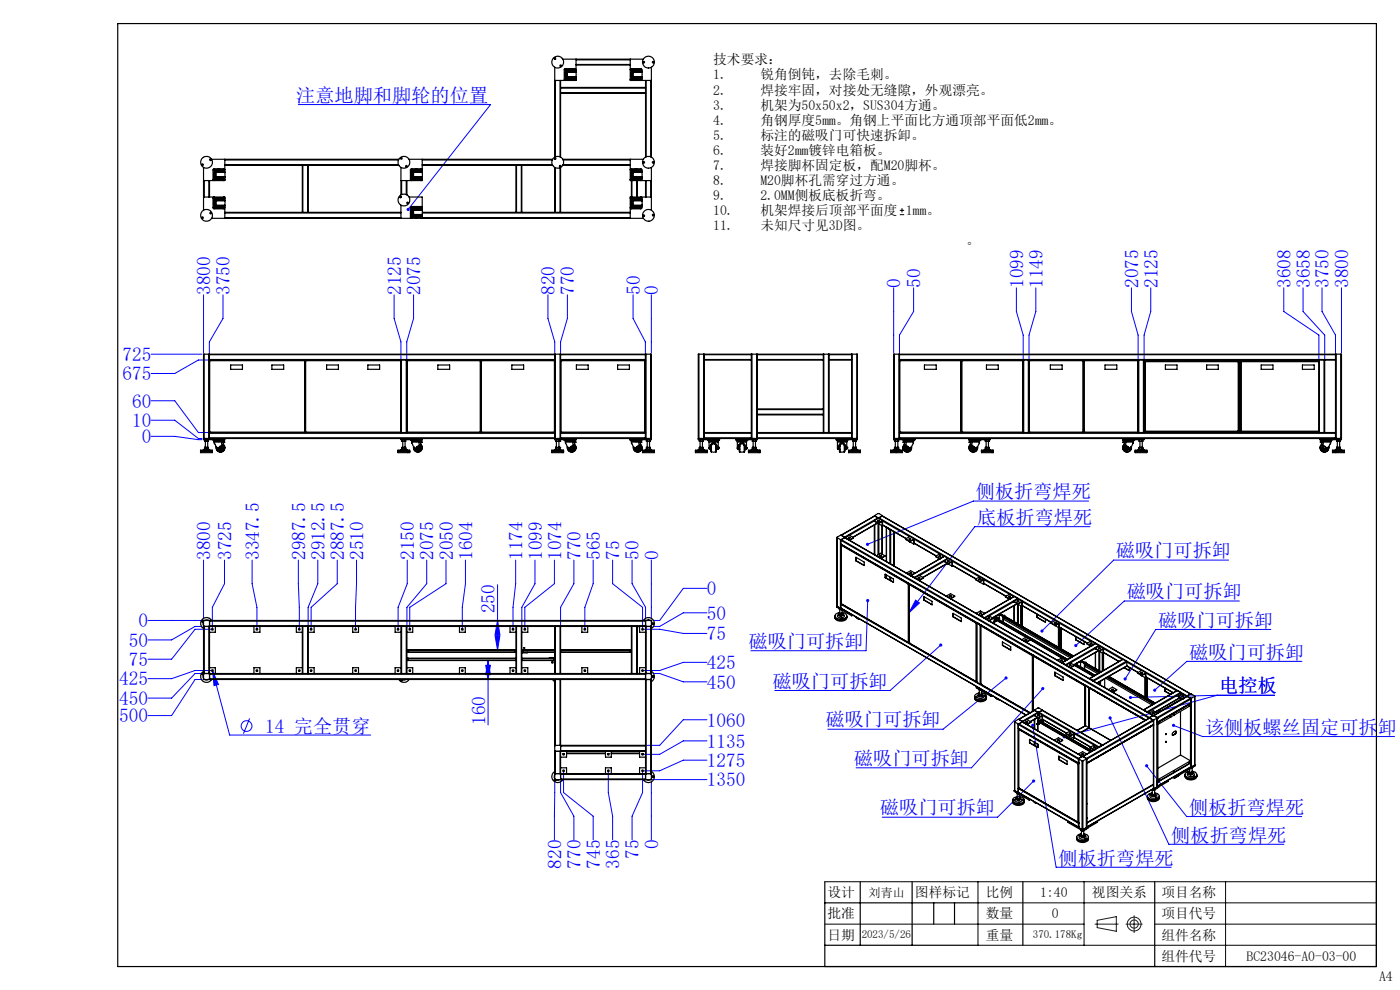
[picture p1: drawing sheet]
<svg xmlns="http://www.w3.org/2000/svg" width="297mm" height="210mm" viewBox="0 0 297 210" stroke-linecap="round" stroke-linejoin="round" font-family="sans-serif">
<defs><g id="words">
<g font-size="4.1" fill="#00f">
<text x="62.8" y="21.6">注意地脚和脚轮的位置</text>
<text x="44.7" y="62.5" transform="rotate(-90 44.7 62.5)">3800</text>
<text x="48.8" y="62.5" transform="rotate(-90 48.8 62.5)">3750</text>
<text x="85.1" y="62.5" transform="rotate(-90 85.1 62.5)">2125</text>
<text x="89.2" y="62.5" transform="rotate(-90 89.2 62.5)">2075</text>
<text x="117.7" y="62.5" transform="rotate(-90 117.7 62.5)">820</text>
<text x="121.8" y="62.5" transform="rotate(-90 121.8 62.5)">770</text>
<text x="135.8" y="62.5" transform="rotate(-90 135.8 62.5)">50</text>
<text x="139.7" y="62.5" transform="rotate(-90 139.7 62.5)">0</text>
<text x="191.1" y="61.1" transform="rotate(-90 191.1 61.1)">0</text>
<text x="195.3" y="61.1" transform="rotate(-90 195.3 61.1)">50</text>
<text x="217.1" y="61.1" transform="rotate(-90 217.1 61.1)">1099</text>
<text x="221.2" y="61.1" transform="rotate(-90 221.2 61.1)">1149</text>
<text x="241.5" y="61.1" transform="rotate(-90 241.5 61.1)">2075</text>
<text x="245.6" y="61.1" transform="rotate(-90 245.6 61.1)">2125</text>
<text x="273.8" y="61.1" transform="rotate(-90 273.8 61.1)">3608</text>
<text x="277.9" y="61.1" transform="rotate(-90 277.9 61.1)">3658</text>
<text x="281.9" y="61.1" transform="rotate(-90 281.9 61.1)">3750</text>
<text x="286.1" y="61.1" transform="rotate(-90 286.1 61.1)">3800</text>
<text x="26" y="76.6">725</text>
<text x="26" y="80.7">675</text>
<text x="28" y="86.5">60</text>
<text x="28" y="90.6">10</text>
<text x="30.1" y="94">0</text>
<text x="207" y="105.7">侧板折弯焊死</text>
<text x="207.3" y="111.1">底板折弯焊死</text>
<text x="44.7" y="118.8" transform="rotate(-90 44.7 118.8)">3800</text>
<text x="49.1" y="118.8" transform="rotate(-90 49.1 118.8)">3725</text>
<text x="55" y="118.8" transform="rotate(-90 55 118.8)">3347.5</text>
<text x="64.8" y="118.8" transform="rotate(-90 64.8 118.8)">2987.5</text>
<text x="68.9" y="118.8" transform="rotate(-90 68.9 118.8)">2912.5</text>
<text x="73" y="118.8" transform="rotate(-90 73 118.8)">2887.5</text>
<text x="77.1" y="118.8" transform="rotate(-90 77.1 118.8)">2510</text>
<text x="87.9" y="118.8" transform="rotate(-90 87.9 118.8)">2150</text>
<text x="92" y="118.8" transform="rotate(-90 92 118.8)">2075</text>
<text x="96.1" y="118.8" transform="rotate(-90 96.1 118.8)">2050</text>
<text x="100.2" y="118.8" transform="rotate(-90 100.2 118.8)">1604</text>
<text x="110.9" y="118.8" transform="rotate(-90 110.9 118.8)">1174</text>
<text x="115" y="118.8" transform="rotate(-90 115 118.8)">1099</text>
<text x="119.1" y="118.8" transform="rotate(-90 119.1 118.8)">1074</text>
<text x="123.2" y="118.8" transform="rotate(-90 123.2 118.8)">770</text>
<text x="127.3" y="118.8" transform="rotate(-90 127.3 118.8)">565</text>
<text x="131.4" y="118.8" transform="rotate(-90 131.4 118.8)">75</text>
<text x="135.6" y="118.8" transform="rotate(-90 135.6 118.8)">50</text>
<text x="139.7" y="118.8" transform="rotate(-90 139.7 118.8)">0</text>
<text x="236.7" y="118.2">磁吸门可拆卸</text>
<text x="105" y="130.1" transform="rotate(-90 105 130.1)">250</text>
<text x="150" y="126.2">0</text>
<text x="150" y="131.5">50</text>
<text x="239" y="126.9">磁吸门可拆卸</text>
<text x="27.3" y="137.2">50</text>
<text x="29.4" y="133.1">0</text>
<text x="150" y="135.8">75</text>
<text x="158.8" y="137.4">磁吸门可拆卸</text>
<text x="245.7" y="132.9">磁吸门可拆卸</text>
<text x="27.3" y="141.3">75</text>
<text x="150" y="141.9">425</text>
<text x="252.3" y="139.7">磁吸门可拆卸</text>
<text x="25.3" y="145.4">425</text>
<text x="25.3" y="149.5">450</text>
<text x="150" y="146.1">450</text>
<text x="163.9" y="145.9">磁吸门可拆卸</text>
<text x="258.7" y="146.9">电控板</text>
<text x="25.3" y="153.2">500</text>
<text x="56.2" y="155.5">14 完全贯穿</text>
<text x="103" y="153.7" transform="rotate(-90 103 153.7)">160</text>
<text x="150" y="154.1">1060</text>
<text x="175.1" y="154.1">磁吸门可拆卸</text>
<text x="255.6" y="155.6">该侧板螺丝固定可拆卸</text>
<text x="150" y="158.6">1135</text>
<text x="150" y="162.7">1275</text>
<text x="150" y="166.8">1350</text>
<text x="181.2" y="162.3">磁吸门可拆卸</text>
<text x="186.7" y="172.8">磁吸门可拆卸</text>
<text x="252.3" y="172.6">侧板折弯焊死</text>
<text x="248.5" y="178.5">侧板折弯焊死</text>
<text x="119.1" y="184.2" transform="rotate(-90 119.1 184.2)">820</text>
<text x="123.2" y="184.2" transform="rotate(-90 123.2 184.2)">770</text>
<text x="127.3" y="184.2" transform="rotate(-90 127.3 184.2)">745</text>
<text x="131.4" y="184.2" transform="rotate(-90 131.4 184.2)">365</text>
<text x="135.6" y="182.2" transform="rotate(-90 135.6 182.2)">75</text>
<text x="139.7" y="180.2" transform="rotate(-90 139.7 180.2)">0</text>
<text x="224.6" y="183.4">侧板折弯焊死</text>
</g>
<g font-size="2.9">
<text x="151.3" y="13.6">技术要求：</text>
<text x="151.3" y="16.8">1.</text>
<text x="161.3" y="16.8">锐角倒钝，去除毛刺。</text>
<text x="151.3" y="20">2.</text>
<text x="151.3" y="23.2">3.</text>
<text x="161.3" y="20">焊接牢固，对接处无缝隙，外观漂亮。</text>
<text x="161.3" y="23.2">机架为50x50x2，SUS304方通。</text>
<text x="151.3" y="26.4">4.</text>
<text x="151.3" y="29.6">5.</text>
<text x="161.3" y="26.4">角钢厚度5mm。角钢上平面比方通顶部平面低2mm。</text>
<text x="161.3" y="29.6">标注的磁吸门可快速拆卸。</text>
<text x="151.3" y="32.8">6.</text>
<text x="161.3" y="32.8">装好2mm镀锌电箱板。</text>
<text x="151.3" y="36">7.</text>
<text x="151.3" y="39.2">8.</text>
<text x="161.3" y="36">焊接脚杯固定板，配M20脚杯。</text>
<text x="161.3" y="39.2">M20脚杯孔需穿过方通。</text>
<text x="151.3" y="45.6">10.</text>
<text x="151.3" y="42.4">9.</text>
<text x="161.3" y="42.4">2.0MM侧板底板折弯。</text>
<text x="161.3" y="45.6">机架焊接后顶部平面度 1mm。</text>
<text x="151.3" y="48.8">11.</text>
<text x="161.3" y="48.8">未知尺寸见3D图。</text>
<text x="205" y="52">。</text>
<text x="175.6" y="190.2">设计</text>
<text x="194.1" y="190.2">图样标记</text>
<text x="209.1" y="190.2">比例</text>
<text x="220.7" y="190.2">1:40</text>
<text x="231.7" y="190.2">视图关系</text>
<text x="246.4" y="190.3">项目名称</text>
<text x="175.6" y="194.8">批准</text>
<text x="209.1" y="194.8">数量</text>
<text x="223.1" y="194.8">0</text>
<text x="246.4" y="194.7">项目代号</text>
<text x="175.6" y="199.5">日期</text>
<text x="209.1" y="199.5">重量</text>
<text x="246.4" y="199.4">组件名称</text>
<text x="246.4" y="203.9">组件代号</text>
<text x="264.5" y="203.8">BC23046-A0-03-00</text>
<text x="292.6" y="208">A4</text>
</g>
<text font-size="2.6" x="184.3" y="190.2">刘青山</text>
<g font-size="2.3">
<text x="182.8" y="199">2023/5/26</text>
<text x="219.1" y="199.1">370.178Kg</text>
</g>
</g></defs>
<g fill="none" stroke="#00f" stroke-width=".21">
<path d="M63.3 22.2h40.8l-17.5 22.2M32.1 75.1h10.8M43.2 62.5v12.3M44.1 76.4h-2l-5 2.8h-5M47.3 62.5v5l-2.9 5v2.3M83.6 62.5v5l1.5 5v3.7M87.7 62.5v5l-1.4 5v3.7M116.2 62.5v5l1.5 5v2.3M120.4 62.5v5l-1.5 5v2.3M134.3 62.5v5l2.6 5v2.3M138.2 62.5v12.3M189.6 61.1v13.7"/>
<path d="M193.8 61.1v5l-3 5v3.7M215.6 61.1v5l1.5 5v5M219.7 61.1v5l-1.4 5v5M240 61.1v5l1.4 5v5M244.1 61.1v5l-1.4 5v5M272.3 61.1v5l7.5 5v5M276.4 61.1v5l4.6 5v5M280.5 61.1v5l2.8 5v3.7M284.6 61.1v13.7M32.1 92.6h5l5.8 .7M32.1 89.1h5l5 3.9h.8M32.1 85h5l5 6.7h2.1"/>
<path d="M43.2 118.8v12.5M47.6 118.8v5l-2.6 5v4.4M53.5 118.8v5l1 5v4.4M63.3 118.8l.2 14.4M67.4 118.8v5l-2 5v3.8M71.5 118.8v5l-5.5 5v4.4M75.6 118.8l-.2 14.4M86.4 118.8v5l-1.9 5v4.4M90.5 118.8v5l-4.2 5v3.8M94.6 118.8v5l-7.7 5v4.4M98.7 118.8v5l-.6 5v4.4M109.4 118.8v5l-.6 5v4.4"/>
<path d="M113.5 118.8v5l-2.8 5v3.8M117.6 118.8v5l-6.3 5v4.4M121.7 118.8v5l-2.8 5v3.8M125.8 118.8v5l-1.7 5v4.4M130 118.8v5l6.3 5v4.4M134.1 118.8v5l2.8 5v2.5M138.2 118.8v12.5M230.9 106.3h-24.4l-22.5 9.2M231.2 111.7h-24.4l-14 18.3M260.6 118.8h-24.3l-15.2 15M31.4 131.6h11.5M42.9 132.9h-1.5l-5 2.8h-5"/>
<path d="M44.8 133.5h-3.4l-5 6.3h-5M105 134.9h1l-.4 3zM105.6 131.6l.4 3h-1zM105.6 124v13.9M136.6 133.5h3.3l5.1 .9h5M150 124.8h-5l-5.1 6.8h-1.4M150 130h-5l-5.1 2.9h-1.4M184.1 127.4l-.4 10.6h-24.4M194.2 127.3l.9 .6-2.3 2.1zM199.6 136.8l-10.8 9.7h-24.4M262.9 127.5h-24.4l-10.3 9.4M269.6 133.5h-24.4l-6.5 10.5"/>
<path d="M42.9 142.9h-1.5l-5 5.2h-5M42.9 144.1h-1.5l-5 7.7h-5M44.8 142.2h-3.4l-5 1.8h-5M45 142.1l.1 .3M45.1 142.4l1.3 2.8-1 .2zM45.1 142.4l3.6 13.5h29.9M53 152.4l-1.4 3.2M103 141.1h1l-.5 3zM103.5 140.1l.5 3h-1zM103.5 140.1v13.7M138.5 142.9h1.4l5.1 1.7h5M150 140.5h-5l-5.1 1.7h-3.3"/>
<path d="M150 152.7h-5l-5.1 5.4h-2.6M150 157.2h-5l-5.1 2.8h-3.3M213.4 143.8l-13.3 10.9h-24.5M219.1 153.9l4.9 30.1h24.5M221.2 146.1l-15.1 16.8h-24.5M235.5 152.3l12.5 26.8h24.4M249 153.9l6.1 2.3h40.7M258.2 147.5h12.2M258.2 147.5l-18.4 .4M258.2 147.5l-32.4 8.8M276.2 140.3h-24.4l-6.8 6.1M117.7 165.7l-.1 12.4"/>
<path d="M118.9 165.7v2.4l2.8 5v5M119.6 163.8v4.3l6.2 5v5M129 163.8v4.3l1 5v5M136.3 163.8v4.3l-2.2 5v5M137.1 165.4h12.9M138.2 165.7v12.4M150 161.2h-5l-5.1 2.3h-3.3M219.3 165.7l-7.7 7.6h-24.5M243.2 162.4l8.5 10.8h24.5"/>
<circle cx="52.3" cy="154" r="1.14"/>
</g>
<path d="M190.9 45.5h.9M190.9 44.6h.9M191.3 44.2v.9M175 196h55M175 187h117M207.5 187v13.5h84.5M207.5 191.5h84.5M230 187v13.5M245 196h47M260 187v18" fill="none" stroke="#000" stroke-width=".21"/>
<g fill="none" stroke="#191924" stroke-width=".21">
<path d="M232.3 196h4.9M232.8 195.2l4-.8v3.1l-4-.7zM238.9 196h3.4M240.6 194.2v3.6"/>
<circle cx="240.6" cy="196" r="1.47"/>
<circle cx="240.6" cy="196" r=".87"/>
</g>
<path d="M25 5h267v200h-267zM175 191.5h32.5M175 187v18M182.5 187v13.5M193.5 187v13.5M198.1 191.5v4.5M202.5 191.5v4.5M217 187v13.5M245 187v18M175 200.5h32.5" fill="none" stroke="#000" stroke-width=".25"/>
<g fill="#00f">
<path d="M45.1 142.4l1.3 2.8-1 .2z"/>
<path d="M194.2 127.3l.9 .6-2.3 2.1zM248.7 153.7l.3 .2-.4-.2a.33 .33 0 0 0 .4 .5 .33 .33 0 0 0 .2-.5 .33 .33 0 0 0-.5 0zM183.8 127.2a.33 .33 0 0 0 .1 .5 .33 .33 0 0 0 .5-.2 .33 .33 0 0 0-.3-.4v.3v-.3zM183.8 115.2l-.1 .4 .3-.1-.3 .1a.34 .34 0 0 0 .5 .2 .34 .34 0 0 0 .1-.5 .34 .34 0 0 0-.5-.1zM199.4 136.6a.33 .33 0 0 0-.1 .4 .33 .33 0 0 0 .4 .1 .33 .33 0 0 0 .1-.5l-.2 .2 .2-.2-.2-.1zM213.2 143.5a.34 .34 0 0 0-.1 .5 .34 .34 0 0 0 .5 .1 .34 .34 0 0 0 .1-.5l-.3 .2 .3-.2-.2-.1zM221.1 145.8a.33 .33 0 0 0-.2 .4 .33 .33 0 0 0 .5 .1 .33 .33 0 0 0 0-.5l-.2 .3 .2-.3zM219 165.4a.34 .34 0 0 0 0 .5 .34 .34 0 0 0 .5 0 .34 .34 0 0 0 0-.5l-.2 .3 .2-.3zM220.8 133.6v.5l.3-.3-.3 .3a.33 .33 0 0 0 .5 0 .33 .33 0 0 0 0-.5 .33 .33 0 0 0-.5 0zM228 136.7v.5l.2-.3-.2 .3a.35 .35 0 0 0 .5 0 .35 .35 0 0 0 0-.5 .35 .35 0 0 0-.5 0zM238.4 143.8l-.1 .2 .2 .3 .2-.3-.2 .3a.33 .33 0 0 0 .5-.1 .33 .33 0 0 0-.1-.4 .33 .33 0 0 0-.5 0zM244.8 146.1l-.1 .5 .3-.2-.3 .2a.33 .33 0 0 0 .5 .1 .33 .33 0 0 0 0-.5 .33 .33 0 0 0-.4-.1zM243.1 162.2a.33 .33 0 0 0 0 .5 .33 .33 0 0 0 .5-.2 .33 .33 0 0 0-.5-.4l.1 .3zM235.2 152.1a.34 .34 0 0 0 .3 .5 .34 .34 0 0 0 .4-.4 .34 .34 0 0 0-.6-.2l.2 .3-.2-.3zM218.9 153.6a.34 .34 0 0 0 0 .6 .34 .34 0 0 0 .5-.3 .34 .34 0 0 0-.4-.4l.1 .4-.1-.4zM239.6 147.7l-.1 .2h.3h-.3a.34 .34 0 0 0 .4 .4 .34 .34 0 0 0 .3-.5 .34 .34 0 0 0-.6-.1zM225.5 156.1v.3l.3-.1-.3 .1a.32 .32 0 0 0 .4 .2 .32 .32 0 0 0 .1-.5 .32 .32 0 0 0-.5 0zM86.4 44.1l-.1 .2 .1 .4 .2-.3-.2 .3a.34 .34 0 0 0 .5-.3 .34 .34 0 0 0-.5-.3z"/>
<path d="M105.6 131.6l.4 3h-1zM105 134.9h1l-.4 3zM103.5 140.1l.5 3h-1zM103 141.1h1l-.5 3z"/>
</g>
<g fill="none" stroke="#000" stroke-width=".25">
<path d="M117.7 12.6h.1M117.7 14.2v19.1M117.8 17.1v16.2M118.8 17.1v16.2M118.9 19.7v.1M118.9 18.5v.2M118.9 17.1v1.4M118.9 18.7v1M118.9 19.8v13.5M118.9 19.8h18M118.9 19.7h18M118.9 18.7h18"/>
<path d="M118.9 18.5h18M119.4 12.6h17.1M119.8 14.9h.1M120 16l.2 .4M120 15.5v.5M120.1 16.9h.1M120.2 16.1l.2 .3a.26 .26 0 0 0 .2 .2 .26 .26 0 0 0 .3-.2h.3M120.2 16.4l.7 .4M120.2 15.5v.6M120.2 15.2l-.2 .3M120.2 15.2v.3M120.2 16.1v.3"/>
<path d="M120.4 15.3v1M120.4 15.3h1.8M120.4 16.3h1.8M120.8 16.4h.9M120.8 15.2h.9M120.9 14.8l-.7 .4M120.9 14.8v.3h.3M120.9 16.8h.1M120.9 14.8h.1M120.9 14.8h.2M121 16.6h.6M121 16.6h.1"/>
<path d="M121.1 16.4h.1M121.1 15.2h.1M121.1 14.9h.2M121.1 14.9h.1M121.1 15h.1M121.1 16.4h.4M121.1 15.2h.4M121.1 14.9v.2M121.1 15v.1M121.1 14.8h.3M121.1 14.8v.1M121.2 14.8h.1"/>
<path d="M121.2 14.8h.2M121.2 16.4h.4M121.2 16.6h.4M121.2 15.1h.4M121.2 15.2h.4M121.2 16.6h-.3v.2M121.2 15.2h-.3a.42 .42 0 0 0-.5-.1 .42 .42 0 0 0-.2 .4M121.2 15.1v.1M121.2 16.4v.2M121.3 15h.1M121.3 14.9h.1M121.3 14.9h.2"/>
<path d="M121.3 14.9v.1M121.3 15l.1 .1M121.3 15l-.1 .1M121.3 14.8a1.06 1.06 0 0 0-1.4 .8 1.06 1.06 0 0 0 1 1.3M121.4 16.7l-.5 .1M121.4 14.8h.1M121.4 14.8l.1 .1M121.5 16.4h.1M121.5 15.2h.1M121.5 14.9h.1M121.5 15h.1M121.5 15v.1"/>
<path d="M121.5 14.9l.2 .2M121.5 14.9v.2M121.6 16.6h.1M121.6 15.1h.6v.2M121.6 16.4h.4v.2M121.6 15.1v.1M121.6 16.4v.2M121.7 16.6l-.8 .3M121.7 15.1a1.09 1.09 0 0 0-1.8 .3 1.09 1.09 0 0 0 1 1.5M121.7 15.2h.1M121.8 15.1a1.13 1.13 0 0 0-1.7-.1 1.13 1.13 0 0 0 0 1.6 1.13 1.13 0 0 0 1.7 0M121.8 16.9h.1"/>
<path d="M121.8 14.8h.2zM122 15.1l-.4 .1M122 14.9h.1M122.2 15.3v1M122.2 16.3v.3h-.6M122.2 14.8l-.2-.2h-2.2l-.1 2.3 .2 .2M122.2 16.8l-.2 .3M122.2 16.2v.9h-4.5M122.2 12.6v2.8M122.2 13.8h11.5M122.2 13.7h11.5M122.2 12.7h11.5"/>
<path d="M133.7 14.8l.1-.2h2.2l.2 .1v.7M133.7 16.8l.2 .3M133.7 12.6v4.5h4.5M133.8 14.9h.1M134 16l.2 .4M134 15.5v.5M134.2 16.1l.2 .3a.26 .26 0 0 0 .2 .2 .26 .26 0 0 0 .3-.2h.3M134.2 16.4l.7 .4M134.2 15.5v.6M134.2 15.2l-.2 .3M134.2 15.2v.3M134.2 16.1v.3"/>
<path d="M134.4 15.3v1M134.4 15.3h1.8M134.4 16.3h1.8M134.8 16.4h.9M134.8 15.2h.9M134.9 14.8l-.7 .4M134.9 14.8v.3h.3M134.9 14.8h.1M134.9 16.8h.1M134.9 14.8h.2M135 16.6h.5M135 16.6h.1"/>
<path d="M135.1 16.4h.1M135.1 15.2h.1M135.1 14.9h.2M135.1 14.9h.1M135.1 15h.1M135.1 16.4h.4M135.1 15.2h.4M135.1 14.9v.2M135.1 15v.1M135.1 14.8h.1M135.1 14.8l.4 .1M135.1 14.8h.3"/>
<path d="M135.1 14.8v.1M135.2 16.4h.4M135.2 16.6h.4M135.2 15.2h.4M135.2 15.1h.4M135.2 16.6h-.3v.2M135.2 15.2h-.3a.42 .42 0 0 0-.5-.1 .42 .42 0 0 0-.2 .4M135.2 15.1v.1M135.2 16.4v.2M135.3 15h.1M135.3 14.9h.1M135.3 14.9h.2"/>
<path d="M135.3 14.9v.1M135.3 15l.1 .1M135.3 15l-.1 .1M135.3 16.7l-.4 .1M135.3 14.8a1.06 1.06 0 0 0-1.4 .8 1.06 1.06 0 0 0 1 1.3M135.4 14.8h.1M135.5 16.4h.1M135.5 15.2h.1M135.5 14.9h.1M135.5 15h.1M135.5 15v.1M135.5 14.9l.2 .2"/>
<path d="M135.5 14.9v.2M135.5 15l-.1 .1M135.5 16.6h.1M135.6 16.4h.4v.2M135.6 15.1v.1M135.6 16.4v.2M135.6 16.6h.6M135.6 15.1h.6M135.7 16.6l-.8 .3M135.7 15.1a1.09 1.09 0 0 0-1.8 .3 1.09 1.09 0 0 0 1 1.5M135.8 15.1a1.13 1.13 0 0 0-1.6-.1 1.13 1.13 0 0 0 0 1.6 1.13 1.13 0 0 0 1.6 0M136 15.1l-.4 .1"/>
<path d="M136.2 15.3v1M136.2 16.2v.7l-.3 .2M136.9 19.7v.1M136.9 18.5v.2M136.9 17.1v1.4M136.9 18.7v1M136.9 19.8v13.5M137.1 17.1v16.2M138.1 17.1v16.2M138.2 14.2v19.1M43.2 35.5v9.1M43.3 38.3v3.5"/>
<path d="M44.3 38.3v3.5M44.4 38.3v3.5M44.5 33.8h.2M44.9 33.8h39.7M45.3 36.2h.1M45.5 37.3l.1 .3M45.5 36.8v.5M45.5 36l.1 .2h-.2M45.5 35.9h-.2v.3M45.5 35.9v.1M45.6 37.4l.3 .3a.27 .27 0 0 0 .2 .2 .27 .27 0 0 0 .3-.2h.3M45.6 37.6l.8 .4"/>
<path d="M45.6 36.7v.7M45.6 36.5l-.1 .3M45.6 36.5v.2M45.6 37.4v.2M45.9 36.6v.9M45.9 36.6h1.8M45.9 37.5h1.8M46.3 37.6h.9M46.4 36.1l-.8 .4M46.4 36.1v.2h.3M46.4 38h.1M46.4 36.1h.1"/>
<path d="M46.4 36.1h.3M46.5 37.9h.6M46.5 37.8v.1M46.6 37.7h.1M46.6 36.4h.1M46.6 36.2h.2M46.6 36.2h.1M46.6 36.3h.1M46.6 37.7h.4M46.6 36.4h.4M46.6 36.2v.1M46.6 36.4v.1"/>
<path d="M46.6 37.6v.1M46.7 36.1h.1M46.7 36.1h.2M46.7 37.8h.4M46.7 37.7h.4M46.7 36.3h.4M46.7 36.4h.4M46.7 37.8h-.3v.2M46.7 36.4h-.3a.42 .42 0 0 0-.5-.1 .42 .42 0 0 0-.3 .4M46.7 36.3v.1M46.7 37.7v.1M46.7 36.3h.1"/>
<path d="M46.8 36.2h.2M46.8 36.2h.1M46.8 36.3h.1M46.8 36.2v.1M46.8 38h-.4M46.8 36.1a1.07 1.07 0 0 0-1.4 .7 1.07 1.07 0 0 0 1 1.3M46.9 36.1l-.3 .1M46.9 36.1l.1 .1M46.9 36.1h.1M47 36.3h.1M47 36.4h.1M47 36.2h.1"/>
<path d="M47 36.2l.2 .1M47 36.2v.1M47 37.7h.1M47 36.4v.1M47 37.6v.1M47.1 37.8v.1M47.1 36.3h.6M47.1 37.8h.6M47.1 37.7l.3 .1M47.1 36.3v.1M47.1 37.7v.1M47.2 37.8l-.8 .3"/>
<path d="M47.2 36.3a1.08 1.08 0 0 0-1.8 .3 1.08 1.08 0 0 0 1 1.5M47.2 36.5h-.9M47.2 36.5h.1M47.3 36.3a1.13 1.13 0 0 0-1.7-.1 1.13 1.13 0 0 0 0 1.7 1.13 1.13 0 0 0 1.7-.1M47.4 36.3l-.3 .1M47.5 36.2h.1M47.7 36.6v.9M47.7 36l-.2-.2h-2.1l-.2 .1v2.3l.2 .1M47.7 38.1l-.3 .2M47.7 33.8v2.8M47.7 37.5v.8h-4.5M47.7 35.1h16.4"/>
<path d="M47.7 34.9h36.8M47.7 33.9h36.8M64.1 35.1h.1M64.1 35.1v9.9M64.2 35.1v9.9M64.2 35.1h1.1M65.3 35.1h.1M65.3 35.1v9.9M65.4 35.1v9.9M65.4 35.1h19.2M85.1 35.5v5.8M85.2 38.3v3"/>
<path d="M86.2 38.3v3M86.3 38.3v3M86.8 33.8h30.4M87.4 37.3l.1 .3M87.4 36.8v.5M87.4 35.9v.1M87.5 37.4l.2 .3a.27 .27 0 0 0 .3 .2 .27 .27 0 0 0 .2-.2h.4M87.5 37.6l.8 .4M87.5 36.7v.7M87.5 36.5l-.1 .3M87.5 36.5v.2M87.5 37.4v.2"/>
<path d="M87.8 36.6v.9M87.8 36.6h1.8M87.8 37.5h1.8M88.2 37.6h.9M88.3 36.1l-.8 .4M88.3 36.1v.2h.3M88.3 38h.1M88.3 36.1h.1M88.3 36.1h.2M88.3 36.1v.2M88.3 37.8v.2M88.4 37.9h.5"/>
<path d="M88.4 37.8v.1M88.4 37.7h.1M88.4 36.4h.1M88.4 36.2h.3M88.4 36.2h.1M88.4 36.3h.1M88.4 37.7h.5M88.4 36.4h.5M88.4 36.2v.1M88.4 36.4v.1M88.4 37.6v.1M88.5 36.1h.1"/>
<path d="M88.5 36.1h.3M88.6 37.8h.4M88.6 37.7h.4M88.6 36.4h.4M88.6 36.3h.4M88.6 37.8h-.3v.2M88.6 36.4h-.4a.42 .42 0 0 0-.4-.1 .42 .42 0 0 0-.3 .4M88.6 36.3h.1M88.6 36.3v.1M88.6 37.7v.1M88.7 36.3h.1M88.7 36.2h.1"/>
<path d="M88.7 36.2h.2M88.7 36.2v.1M88.7 38h-.4M88.7 36.1a1.07 1.07 0 0 0-1.4 .7 1.07 1.07 0 0 0 1 1.3M88.8 36.1h.1M88.8 36.1l-.4 .1M88.8 36.1l.1 .1M88.8 36.3h.1M88.9 36.4h.1M88.9 36.2h.1M88.9 36.3h.1M88.9 36.2l.1 .1"/>
<path d="M88.9 36.2v.1M88.9 37.7h.1M88.9 36.4v.1M88.9 37.6v.1M88.9 37.8v.1M89 37.7l.3 .1M89 36.3h.5v.2M89 36.3v.1M89 37.7v.1M89 37.8l-.7 .3M89.1 37.8l-.8 .3M89.1 36.3a1.08 1.08 0 0 0-1.8 .3 1.08 1.08 0 0 0 1 1.5"/>
<path d="M89.1 36.5h-.9M89.1 36.5h.1M89.1 36.3a1.13 1.13 0 0 0-1.6-.1 1.13 1.13 0 0 0 0 1.7 1.13 1.13 0 0 0 1.6-.1M89.2 36v.2h.2M89.2 35.9l.2 .1v.2M89.2 35.9v.1M89.3 36.3l-.3 .1M89.4 36.2h.1M89.5 37.6v.2h-.5M89.6 36.6v.9M89.6 36l-.2-.2h-2.2l-.1 2.4 .2 .1M89.6 38.1l-.3 .2"/>
<path d="M89.6 37.5v.8h-4.5M89.6 33.8v2.8M89.6 35.1h19.9M89.6 34.9h27.6M89.6 33.9h27.6M109.5 35.1h.1M109.5 35.1v9.9M109.6 35.1v9.9M109.6 35.1h1M110.6 35.1h.1M110.6 35.1v9.9M110.7 35.1v9.9"/>
<path d="M110.7 35.1h6.5M117.7 33.5v.2M117.7 35.5v9.5M117.8 33.5v.3M117.8 35.6v9.4M118.8 35.1v.3M118.8 35.6v9.4M118.9 35.1v.3M118.9 35.5v9.5M119.4 33.8h17.1M119.4 35.1h14.3M119.5 34.9h14.2"/>
<path d="M119.5 33.9h14.2M133.7 38.1l.2 .2v3.5l-.2 .2M133.7 36l.2-.2h2.1l.2 .1v.7M133.7 33.8v4.5h4.5M133.8 36.2h.1M133.9 38l.1 .1zM133.9 36v.2M134 36v.1M134 37.3l.2 .3M134 36.8v.5M134.1 38.3v3.5M134.2 37.4l.2 .3a.27 .27 0 0 0 .2 .1 .27 .27 0 0 0 .3-.1h.3"/>
<path d="M134.2 37.6l.7 .4M134.2 36.7v.7M134.2 36.5l-.2 .3M134.2 36.5v.2M134.2 37.4v.2M134.4 36.6v.9M134.4 36.6h1.8M134.4 37.5h1.8M134.8 37.6h.9M134.8 36.5h.9M134.9 36.1l-.7 .4M134.9 36.1v.2h.3"/>
<path d="M134.9 36.1h.1M134.9 38h.1M134.9 36.1h.2M135 37.9h.5M135 37.8v.1M135.1 37.7h.1M135.1 36.4h.1M135.1 36.2h.2M135.1 36.2h.1M135.1 36.3h.1M135.1 37.7h.4M135.1 36.4h.4"/>
<path d="M135.1 36.2v.1M135.1 36.4v.1M135.1 37.6v.1M135.1 38.3v3.5M135.1 36.1l.4 .1M135.1 36.1h.3M135.1 36.1v.1M135.1 36.1h.1M135.2 38.3v3.5M135.2 37.7h.4M135.2 37.8h.4M135.2 36.4h.4"/>
<path d="M135.2 36.3h.4M135.2 37.8h-.3v.2M135.2 36.4h-.3a.42 .42 0 0 0-.5-.1 .42 .42 0 0 0-.2 .4M135.2 36.3v.1M135.2 37.7v.1M135.2 36.3h.2M135.3 36.3h.1M135.3 36.2h.1M135.3 36.2h.2M135.3 36.2v.1M135.3 38h-.4M135.3 36.1a1.06 1.06 0 0 0-1.4 .8 1.06 1.06 0 0 0 1 1.2"/>
<path d="M135.4 36.1h.1M135.4 36.3h.1M135.5 37.7h.1M135.5 36.4h.1M135.5 36.2h.1M135.5 36.3h.1M135.5 36.2l.2 .1M135.5 36.2v.1M135.5 36.4v.1M135.5 37.6v.1M135.5 37.8v.1M135.6 37.7l.4 .1"/>
<path d="M135.6 36.3v.1M135.6 37.7v.1M135.6 36.3h.6M135.6 37.8h.6M135.7 37.8l-.8 .3M135.7 36.3a1.08 1.08 0 0 0-1.8 .3 1.08 1.08 0 0 0 1 1.5M135.8 36.3a1.13 1.13 0 0 0-1.6-.1 1.13 1.13 0 0 0 0 1.7 1.13 1.13 0 0 0 1.6-.1M136 36.3l-.4 .1M136.2 36.6v.9M136.2 37.5v.7l-.3 .1M136.9 38.3v3.5M137.1 38.3v3.5"/>
<path d="M138.1 38.3v3.5M138.2 35.5v9.1M43.2 41.8h4.5v.8M44.9 46.3h91.6M45.3 42.1l.1 .1M45.4 41.8l-.2 .2v2.2l.1 .1h2.2l.2-.2M45.5 43.3l.1 .3M45.5 42.8v.5M45.5 42l.1 .1-.2 .1M45.5 42h.1M45.5 42l-.1-.1-.1 .2M45.6 43.4l.2 .2a.32 .32 0 0 0 .3 .2 .32 .32 0 0 0 .3-.1h.3"/>
<path d="M45.6 43.6l.8 .4M45.6 42.7v.7M45.6 42.5l-.1 .3M45.6 42.5v.2M45.6 43.4v.2M45.9 42.6v.9M45.9 42.6h1.8M45.9 43.5h1.8M46.3 43.6h.9M46.4 42.1l-.8 .4M46.4 42.1v.2h.3M46.4 44h.1"/>
<path d="M46.4 42.1h.1M46.4 42.1h.3M46.5 43.9h.6M46.5 43.8v.1M46.6 43.7h.1M46.6 42.4h.1M46.6 42.1h.2M46.6 42.1h.1M46.6 42.3h.1M46.6 43.7h.4M46.6 42.4h.4M46.6 42.1v.2"/>
<path d="M46.6 42.4v.1M46.6 43.6v.1M46.7 42.1h.1M46.7 42.1h.2M46.7 43.7h.4M46.7 43.8h.4M46.7 42.4h.4M46.7 42.3h.4M46.7 43.8h-.3v.2M46.7 42.4h-.3a.31 .31 0 0 0-.4-.1 .31 .31 0 0 0-.2 .2l-.2 .2M46.7 42.3v.1M46.7 43.7v.1"/>
<path d="M46.7 42.3h.1M46.8 42.3h.1M46.8 42.1h.1M46.8 42.1h.2M46.8 42.1v.2M46.8 43.9l-.4 .1M46.8 42.1a1.07 1.07 0 0 0-1.4 .7 1.07 1.07 0 0 0 1 1.3M46.9 42.1h-.3M46.9 42.1h.1M47 42.3h.1M47 42.4h.1M47 42.1h.1"/>
<path d="M47 42.1l.2 .2M47 42.1v.2M47 43.7h.1M47 42.4v.1M47 43.6v.1M47.1 43.8v.1M47.1 43.8h.6M47.1 42.3v.1M47.1 43.7v.1M47.1 43.7l.3 .1M47.1 42.3h.6M47.2 43.8l-.8 .3"/>
<path d="M47.2 42.3a1.08 1.08 0 0 0-1.8 .3 1.08 1.08 0 0 0 1 1.5M47.2 43.6h.1M47.2 42.5h-.9M47.2 42.5h.1M47.3 42.3a1.13 1.13 0 0 0-1.7-.1 1.13 1.13 0 0 0 0 1.7 1.13 1.13 0 0 0 1.7-.1M47.4 41.8l.3 .2M47.4 42.3v.1h-.3M47.5 42.1v.1M47.7 42.6v.9M47.7 43.5v2.8M47.7 45h16.4M47.7 46.2h37.4"/>
<path d="M47.7 45.2h37.4M64.1 45h.1M64.2 45h1.1M65.3 45h.1M65.4 45h19.7M85.1 41.7v.2M85.1 43.5v2.8M85.1 41.8h.1M86.8 41.8h2.8v2.8M87.4 45.3l.1 .3M87.4 44.8v.5M87.4 46.1h.1"/>
<path d="M87.4 43.9v.1M87.5 45.4l.6 .5v-.2h.5M87.5 45.6l.8 .4M87.5 44.7v.7M87.5 44.5l-.1 .3M87.5 44.5v.2M87.5 45.4v.2M87.8 44.6v.9M87.8 44.6h1.8M87.8 45.5h1.8M88.2 45.6h.9M88.2 44.5h.9"/>
<path d="M88.3 44.1l-.8 .4M88.3 44.1v.2h.3M88.3 46h.1M88.3 44.1h.1M88.3 44.1h.2M88.3 44.1v.2M88.3 45.8v.2M88.4 45.9h.5M88.4 45.8v.1M88.4 45.7h.1M88.4 44.4h.1M88.4 44.2h.3"/>
<path d="M88.4 44.2h.1M88.4 44.3h.1M88.4 45.7h.5M88.4 44.4h.5M88.4 44.2v.1M88.4 44.4v.1M88.5 44.1h.1M88.5 44.1h.3M88.6 45.8h.4M88.6 45.7h.4M88.6 44.4h.4M88.6 44.3h.4"/>
<path d="M88.6 45.8h-.3v.2M88.6 44.4h-.4a.42 .42 0 0 0-.4-.1 .42 .42 0 0 0-.3 .4M88.6 44.3v.1M88.6 45.7v.1M88.7 44.3h.1M88.7 44.2h.1M88.7 44.2h.2M88.7 44.2v.1M88.7 44.3h-.1M88.7 45.9l-.4 .1M88.7 44.1a1.06 1.06 0 0 0-1.4 1.1 1.06 1.06 0 0 0 1.7 .6M88.8 44.1l.1 .1"/>
<path d="M88.8 44.1h.1M88.8 44.1l-.4 .1M88.9 45.7h.1M88.9 44.4h.1M88.9 44.2h.1M88.9 44.3h.1M88.9 44.2l.1 .1M88.9 44.2v.1M88.9 44.3h-.1M88.9 44.4v.1M88.9 45.6v.1M88.9 45.8v.1"/>
<path d="M89 45.7h.3v.1M89 44.3h.5v.2M89 44.3v.1M89 45.7v.1M89.1 44.3a1.08 1.08 0 0 0-1.5 0 1.08 1.08 0 0 0 0 1.5 1.08 1.08 0 0 0 1.5 0M89.1 44.5h.1M89.1 44.3a1.13 1.13 0 0 0-1.6-.1 1.13 1.13 0 0 0 0 1.7 1.13 1.13 0 0 0 1.6-.1M89.2 44v.2h.2M89.2 46.1h.1M89.2 43.9l.2 .1v.2M89.2 43.9v.1M89.3 44.3l-.3 .1"/>
<path d="M89.4 44.2h.1M89.5 45.6v.2h-.5M89.6 44.6v.9M89.6 44.1l-.2-.3h-2.2l-.1 .1v2.2l.2 .2M89.6 46.1l-.3 .2M89.6 45.5v.8M89.6 46.2h44.1M89.6 45h19.9M89.6 45.2h44.1M109.5 45h.1M109.6 45h1M110.6 45h.1"/>
<path d="M110.7 45h7M117.7 45h.1M117.8 45h1M118.8 45h.1M118.9 45h14.8M133.8 42.1l.1 .1M133.9 44l.1 .1zM133.9 42v.1M134 42v.1M134 43.3l.2 .3M134 42.8v.5M134.2 43.4l.1 .2a.35 .35 0 0 0 .6 .1h.3"/>
<path d="M134.2 43.6l.7 .4M134.2 42.7v.7M134.2 42.5l-.2 .3M134.2 42.5v.2M134.2 43.4v.2M134.4 42.6v.9M134.4 42.6h1.8M134.4 43.5h1.8M134.8 43.6h.9M134.8 42.5h.9M134.9 42.1l-.7 .4M134.9 42.1v.2h.3"/>
<path d="M134.9 42.1h.1M134.9 44h.1M134.9 42.1h.2M135 43.9h.5M135 43.8v.1M135.1 43.7h.1M135.1 42.4h.1M135.1 42.1h.2M135.1 42.1h.1M135.1 42.3h.1M135.1 43.7h.4M135.1 42.4h.4"/>
<path d="M135.1 42.1v.2M135.1 42.4v.1M135.1 43.6v.1M135.1 42.1h.4M135.1 42.1h.3M135.2 43.7h.4M135.2 43.8h.4M135.2 42.4h.4M135.2 42.3h.4M135.2 43.8h-.3v.2M135.2 42.4h-.3a.31 .31 0 0 0-.4-.1 .31 .31 0 0 0-.2 .2l-.1 .2M135.2 42.3v.1"/>
<path d="M135.2 43.7v.1M135.2 42.3h.2M135.3 42.3h.1M135.3 42.1h.1M135.3 42.1h.2M135.3 42.1v.2M135.3 43.9l-.4 .1M135.3 42.1a1.06 1.06 0 0 0-1.4 .8 1.06 1.06 0 0 0 1 1.2M135.4 42.1h.1M135.4 42.3h.1M135.5 43.7h.1M135.5 42.4h.1"/>
<path d="M135.5 42.1h.1M135.5 42.3h.1M135.5 42.1l.2 .2M135.5 42.1v.2M135.5 42.4v.1M135.5 43.6v.1M135.5 43.8v.1M135.6 43.7l.4 .1M135.6 43.8h.6M135.6 42.3v.1M135.6 43.7v.1M135.6 42.3h.6"/>
<path d="M135.7 43.8l-.8 .3M135.7 42.3a1.08 1.08 0 0 0-1.8 .3 1.08 1.08 0 0 0 1 1.5M135.8 42.3a1.13 1.13 0 0 0-1.6-.1 1.13 1.13 0 0 0 0 1.7 1.13 1.13 0 0 0 1.6-.1M135.9 41.8l.3 .2v.6M136 42.3v.1h-.4M136.2 42.6v.9M136.2 43.5v.7l-.2 .1h-2.2l-.1-.2M138.2 41.8h-4.5v4.5M43.3 75.1l-.1 18.2h4.5M43.3 75.1h1M43.3 75.1v17.9M44.3 75.1h.1"/>
<path d="M44.3 75.1v17.9M44.4 75.1v.1M44.4 76.3v.1M44.4 75.1h73.3M44.4 75.2v1.1M44.4 76.4v15.3M44.4 76.4h40.7M44.4 75.2h73.3M44.4 76.3h73.3M44.4 76.4h20.2M44.5 76.5h.1M44.5 76.5h20.2"/>
<path d="M44.5 76.5v15.2M45.7 76.4h.1M46.7 76.4h.1M46.8 76.4h.1M47.8 76.4h.1M48 76.4h.1M48.9 77.4h2.5v.9h-2.5zM53.9 76.4h.1M55.1 76.4h.1M57.7 77.4h2.5v.9h-2.5zM62.9 76.4h.1M64.1 76.4h.1"/>
<path d="M64.6 76.5h.1M64.6 76.4v15.3M64.6 76.4v.1M64.7 76.5v15.2M64.8 76.5h.1M64.8 76.5h20.2M64.8 76.5v15.2M64.8 76.4v15.3M64.8 76.4v.1M64.8 76.4h20.3M65.4 76.4h.1M66.6 76.4h.1"/>
<path d="M69.3 77.4h2.5v.9h-2.5zM74.8 76.4h.1M76.1 76.4h.1M78 77.4h2.5v.9h-2.5zM83.8 76.4h.1M85 76.5h.1M85 76.5v15.2M85.1 76.4h.1M85.1 76.4v15.3M85.2 76.4h1M85.2 76.4v15.3M86.2 76.4h.1"/>
<path d="M86.2 76.4v15.3M86.3 76.4h31.4M86.3 76.4v15.3M86.4 76.5h.1M86.4 76.5h31.2M86.4 76.5v15.2M87.6 76.4h.1M92.9 77.4h2.5v.9h-2.5zM97.4 76.4h.1M98.7 76.4h.1M101.9 76.5h.1M101.9 76.5v15.2"/>
<path d="M102 76.6h.1M102 76.7h.1M102.1 76.5h.1M102.1 76.5v15.2M108.2 76.4h.1M108.6 77.4h2.5v.9h-2.5zM109.5 76.4h.1M109.6 76.4h.1M110.6 76.4h.1M110.7 76.4h.1M111.9 76.4h.1M116.6 76.4h.1"/>
<path d="M117.6 76.5h.1M117.6 76.5v15.2M117.7 75.1h.1M117.7 75.1v18.2h4.5M117.7 76.4h-31.4M117.8 75.1h1M117.8 75.1v17.9M118.8 75.1h.1M118.8 75.1v17.9M118.9 75.1v.1M118.9 76.3v.1M118.9 75.1h18"/>
<path d="M118.9 76.4h18M118.9 75.2v1.1M118.9 76.4v15.3M118.9 75.2h18M118.9 76.3h18M119 76.5h.1M119 76.5h17.9M119 76.5v15.2M120.2 76.4h.1M122.3 77.4h2.5v.9h-2.5zM128.4 76.4h.1M129.7 76.4h.1"/>
<path d="M131 77.4h2.5v.9h-2.5zM135.7 76.4h.1M136.8 76.5v15.2M136.8 76.5h.1M136.9 76.5v15.2M136.9 78.4h.1M136.9 75.1v.1M136.9 76.3v.1M136.9 75.1h.2M136.9 75.2v1.1M136.9 76.4v15.3M137.1 75.1h.9"/>
<path d="M137.1 75.1v17.9M138 75.1h.2v18.2h-4.5M138 75.1v17.9M148.3 75.1h-.2v18.2h4.5M148.3 75.1h1M148.3 75.1v17.9M149.3 75.1h.1M149.3 75.1v17.9M149.4 76.3v.1M149.4 75.1v.1M149.4 75.1h10M149.4 76.4h10"/>
<path d="M149.4 75.2h10M149.4 76.3h10M149.4 75.2v1.1M149.4 76.4v15.3M159.4 76.3v.1M159.4 75.1v.1M159.4 75.1h.1M159.4 75.2v1.1M159.4 76.4v15.3M159.5 75.1h1M159.5 75.1v17.9M160.5 75.1h.2"/>
<path d="M160.5 75.1v17.9M160.7 75.1v18.2h-4.6M160.7 75.1h14M160.7 76.4h14M160.7 75.2h14M160.7 76.3h14M174.7 75.1h.1M174.7 75.1v11.6M174.8 75.1h1M174.8 75.1v16.6M175.8 75.1h.1M175.8 75.1v16.6"/>
<path d="M175.9 76.3v.1M175.9 75.1v.1M175.9 75.1h4.8M175.9 76.4h4.8M175.9 75.2h4.8M175.9 76.3h4.8M175.9 75.2v1.1M175.9 76.4v15.3M180.7 75.1h.1M180.7 76.3v.1M180.7 75.1v.1M180.7 75.2v1.1"/>
<path d="M180.7 76.4v15.3M180.8 75.1h1M180.8 75.1v17.9M181.8 75.1l.1 18.2h-4.5M181.8 75.1v17.9M189.7 75.1l-.1 18.2h4.5M189.7 75.1v17.9M189.7 75.1h1M190.7 75.1h.1M190.7 75.1v17.9M190.8 75.1v.1M190.8 76.3v.1"/>
<path d="M190.8 75.1h92.5M190.8 76.4h26.3M190.8 75.2h92.5M190.8 76.3h92.5M190.8 75.2v1.1M190.8 76.4v15.3M190.9 76.5h.1M190.9 76.5h13M190.9 76.4v.1M190.9 76.4v15.3M190.9 76.4h12.9M196.1 77.4h2.5v.9h-2.5z"/>
<path d="M203.8 76.5h.1M203.8 76.4v.1M203.8 76.4v15.3M203.9 76.5l-.1 15.2M203.9 76.6h.1M203.9 76.7h.1M204 76.5h.1M204 76.5v15.2M204 76.5h13M204 76.4v.1M204 76.4v15.3M204 76.4h13.1"/>
<path d="M208.8 76.4h.1M209 76.4h.1M209.3 77.4h2.5v.9h-2.5zM209.9 76.4h.1M210.1 76.4h.1M217 76.5h.1M217 76.5v15.2M217.1 76.4h.1M217.1 76.4v15.3M217.2 76.4h1M217.2 76.4v15.3M218.2 76.4h.1"/>
<path d="M218.2 76.4v15.3M218.3 76.4h23.1M218.3 76.4v15.3M218.4 76.5h.1M218.4 76.5h23M218.4 76.5v15.2M222.8 77.4h2.5v.9h-2.5zM229.8 76.5h.1M229.8 76.5v15.2M229.8 76.6h.1M229.8 76.7h.1M230 76.5h.1"/>
<path d="M230 76.5v15.2M234.4 77.4h2.5v.9h-2.5zM241.4 76.5h.1M241.4 76.4v.1M241.4 76.4v15.3M241.4 76.4h.2M241.6 76.4h1M241.6 76.4v15.3M242.6 76.4h.1M242.6 76.4v15.3M242.7 76.4h37.1M242.7 76.4v15.3"/>
<path d="M242.7 76.5h.1M242.8 76.5h20.2M242.8 76.4v.1M242.8 76.4v15.3M242.8 76.5h.1M242.8 76.4h20.1M242.8 76.5l.2 .3M243 76.8v14.6l-.2 .3M247.2 77.4h2.5v.9h-2.5zM256 77.4h2.4v.9h-2.4zM262.9 76.4v.1M262.9 76.4v15.3"/>
<path d="M262.9 76.5h.1M262.9 76.5l-.3 .2h-19.6M262.9 76.5l-.2 .3v14.6l.2 .3M263 76.5v15.2M263 76.5h.1M263 76.5h16.8M263.1 76.5h.1M263.1 76.4v.1M263.1 76.4v15.3M263.1 76.4h16.7M263.1 76.5l.2 .3M263.1 76.5l.2 .2"/>
<path d="M263.3 76.7h16.5M263.3 76.8v14.6l-.2 .3M267.5 77.4h2.6v.9h-2.6zM276.3 77.4h2.5v.9h-2.5zM279.8 76.4h.1M279.8 76.4v15.3M279.9 76.4h1M279.9 76.4v15.3M280.9 76.4h.1M280.9 76.4v15.3M281 76.4h2.3M281 76.4v15.3"/>
<path d="M283.3 75.1v.1M283.3 76.3v.1M283.3 75.1h.2M283.3 75.2v1.1M283.3 76.4v15.3M283.5 75.1h.9M283.5 75.1v17.9M284.4 75.1h.2v18.2h-4.5M284.4 75.1v17.9M42.5 95.7h2.5M42.5 95.5h2.5v.5h-2.5zM43 95.5l.4-.3h.8l.4 .3"/>
<path d="M43.2 93h95M43.4 94.9h.1M43.4 93.6h.1M43.4 94.9h.8v.3M43.4 93.3v.3M43.4 94.9v.3M43.6 93.6v1.3M43.8 93.3v.3M43.8 94.9v.3M44.1 93.6v1.3M44.2 93.3v.3h-.8M44.4 92.9v.1"/>
<path d="M44.4 91.7v.2M44.4 91.9v1M44.4 91.7h40.7M44.4 91.9h73.3M44.4 92.9h73.3M44.5 91.7h.1M44.5 91.7h20.2M45.2 93.3h.2M45.3 93.3v.1M45.3 93.4h2.2M45.3 93.4h.1M45.4 93.4l.1 .1"/>
<path d="M45.4 93.4h2.1M45.4 93.8l.5 1 .5 .4M45.4 93.5h2M45.4 93.8h1.7M45.4 93.3h.1M45.4 93.5v.2M45.4 93.3h2M45.5 93.5h-.1M45.5 93.7l-.1 .1M45.5 93.5h1.9M45.5 93.5h.1M46.6 95.1l.2 .1"/>
<path d="M46.6 95.1h.1M46.6 94.9v.2M46.6 94.9h.1M46.8 95.2h.1M46.8 94.7l-.2 .2M46.8 94.7h.1M46.8 94.7l.2 .2M47 94.9v.2M47 95.1h.1M47 95.1l-.2 .1M47 94.9h.1M47 93.9v.7l-.4 .1-.2 .5"/>
<path d="M47.1 93.8l-.1 .1M47.1 93.8l.6-.1v.2h-.7M47.2 94.7a.45 .45 0 0 1-.2 .7 .45 .45 0 0 1-.6-.3 .47 .47 0 0 0 .6 .3 .47 .47 0 0 0 .2-.7M47.2 94.8a.43 .43 0 0 1-.2 .5 .43 .43 0 0 1-.6-.1M47.3 94.4a.77 .77 0 0 1-.3 1.3 .77 .77 0 0 1-1-.8M47.3 94.3a.9 .9 0 0 1-.2 1.5 .9 .9 0 0 1-1.2-1M47.3 93.5h.1M47.3 94.2a.94 .94 0 0 1-.2 1.6 .94 .94 0 0 1-1.2-1.1M47.4 93.5h.1M47.4 93.7h.1M47.4 93.5l-2 .2M47.4 93.3h.1"/>
<path d="M47.4 93.9l-.4 1.3h-.6M47.5 93.4l-.1 .1M47.5 93.4h.1M47.6 93.3l-.1 .1M47.7 93v.3h-.3M64.6 91.7h.1M64.8 91.7h.1M64.8 91.7h20.2M84.4 95.7h2.5M84.4 95.5h2.5v.5h-2.5zM84.9 95.5l.3-.3h.9l.3 .3M85 91.7h.1"/>
<path d="M85.1 91.7h.1M85.1 93v.3h4.4M85.2 91.7h1M85.3 95.2v-.3h.8v.3M85.3 93.3v.3h.8v-.3M85.3 93.3v.3M85.3 94.9v.3M85.4 93.6v1.3M85.8 93.3v.3M85.8 94.9v.3M85.9 93.6v1.3M86.2 91.7h.1"/>
<path d="M86.3 91.7h31.4M86.4 91.7h.1M86.4 91.7h31.2M87.1 93.3h.2M87.2 93.3v.1M87.2 93.4h2.2M87.2 93.4h.1M87.2 93.4l.1 .1M87.3 93.5h2M87.3 93.8l.5 1 .5 .4M87.3 93.8h1.7M87.3 93.3h.1"/>
<path d="M87.3 93.3h2M87.3 93.5h.1M87.3 93.7v.1M87.4 93.5h.1M87.7 94.7a.94 .94 0 0 0 1.2 1.1 .94 .94 0 0 0 .3-1.6 .91 .91 0 0 1-.2 1.6 .91 .91 0 0 1-1.2-1M88.4 95.1l.3 .1M88.4 95.1h.1M88.4 94.9v.2M88.4 94.9h.1M88.7 95.2h.1M88.7 94.7l-.3 .2M88.7 94.7h.1"/>
<path d="M88.7 94.7l.2 .2M88.9 94.9v.2M88.9 95.1h.1M88.9 95.1l-.2 .1M88.9 94.9h.1M88.9 93.9v.7l-.4 .1-.2 .5M89 93.8l-.1 .1M89 93.8l.5-.1v.2h-.6M89 94.8l.1 .2M89 94.7l.1 .3M89.1 94.7a.47 .47 0 0 1-.2 .7 .47 .47 0 0 1-.7-.3M89.1 95a.43 .43 0 0 1-.3 .4 .43 .43 0 0 1-.5-.2"/>
<path d="M89.1 95a.46 .46 0 0 1-.4 .4 .46 .46 0 0 1-.5-.3M89.1 94.4a.77 .77 0 0 1-.2 1.3 .77 .77 0 0 1-1-.8M89.2 93.5h.1M89.3 93.5h.1M89.3 93.7h.1M89.3 93.3h.1M89.3 93.9l-.4 1.3h-.6M89.4 93.4l-.1 .1M89.4 93.4h.1M89.4 93.3v.1M89.5 93v.3h-.2M101.9 91.7h.1"/>
<path d="M102 91.5h.1M102 91.1h.1M102 91h.1M102.1 91.7h.1M117.1 95.5h2.5v.5h-2.5zM117.1 95.7h2.5M117.6 91.7h.1M117.9 94.9h.1M117.9 93.6h.1M117.9 95.2h.8M117.9 95.2l-.4 .3M117.9 93.3v.3"/>
<path d="M117.9 94.9v.3M117.9 94.9h.8M117.9 93.6h.8M118 93.3v1.9M118.5 93.3v.3M118.5 94.9v.3M118.6 93.6v1.3M118.7 94.9h.1M118.7 93.6h.1M118.7 95.2l.4 .3M118.7 93.3v.3M118.7 94.9v.3"/>
<path d="M118.9 92.9v.1M118.9 91.7v.2M118.9 91.7h18M118.9 91.9v1M118.9 91.9h18M118.9 92.9h18M119 91.7h.1M119 91.7h17.9M119.7 93.3h.2M119.8 93.3v.1M119.8 93.4h2.2M119.8 93.4h.1"/>
<path d="M119.9 93.4l.1 .1M119.9 93.4h2.1M119.9 93.7h2M119.9 93.8l.4 .8 .6 .6M119.9 93.5h2M119.9 93.8h1.7M119.9 93.3h.1M119.9 93.5v.2M119.9 93.3h2M120 93.5h-.1M120 93.7l-.1 .1M120 93.5h1.9"/>
<path d="M120 93.5h.1M120.4 94.7a.94 .94 0 0 0 1.2 1.1 .94 .94 0 0 0 .2-1.6 .91 .91 0 0 1-.2 1.6 .91 .91 0 0 1-1.2-1M120.8 95.1a.47 .47 0 0 0 .7 .3 .47 .47 0 0 0 .2-.7 .45 .45 0 0 1-.2 .7 .45 .45 0 0 1-.6-.3M121.1 95.1l.2 .1M121.1 95.1h.1M121.1 94.9v.2M121.1 94.9h.1M121.3 95.2h.1M121.3 94.7l-.2 .2M121.3 94.7h.1M121.3 94.7l.2 .2M121.5 94.9v.2"/>
<path d="M121.5 95.1h.1M121.5 95.1l-.2 .1M121.5 94.9h.1M121.5 93.9v.7l-.4 .1-.2 .5M121.6 93.8l-.1 .1M121.6 93.8l.6-.1v.2h-.7M121.7 94.8a.43 .43 0 0 1-.2 .5 .43 .43 0 0 1-.6-.1M121.8 94.4a.77 .77 0 0 1-.2 1.3 .77 .77 0 0 1-1.1-.8M121.8 93.5h.1M121.9 93.7h.1M121.9 93.5v.2M121.9 93.3h.1"/>
<path d="M122 93.9l-.5 1.3h-.6M122 93.4l-.1 .1M122 93.4h.1M122.1 93.3l-.1 .1M122.2 93v.3h-.3M133.7 93v.3h.2M133.8 93.3v.1M133.8 93.4h2.2M133.8 93.4h.1M133.9 93.4l.1 .1M133.9 93.4h2.1M133.9 93.3h2"/>
<path d="M133.9 93.3h.1M133.9 93.8l.4 .8 .6 .6M133.9 93.7h2M133.9 93.5h2M133.9 93.8h1.7M133.9 93.5v.2M134 93.5h-.1M134 93.7l-.1 .1M134 93.5h1.9M134 93.5h.1M134.4 94.7a.93 .93 0 0 0 .7 1.2 .93 .93 0 0 0 1.1-.9M134.4 94.8a.89 .89 0 0 0 .8 1 .89 .89 0 0 0 1-.8"/>
<path d="M135.1 95.1l.2 .1M135.1 95.1h.1M135.1 94.9v.2M135.1 94.9h.1M135.3 95.2h.1M135.3 94.7l-.2 .2M135.3 94.7h.1M135.3 94.7l.2 .2M135.5 94.9v.2M135.5 95.1h.1M135.5 95.1l-.2 .1M135.5 94.9h.1"/>
<path d="M135.5 93.9v.7l-.4 .1-.2 .5M135.6 93.8l-.1 .1M135.6 93.8l.5-.1v.2h-.6M135.7 94.8a.44 .44 0 0 1-.3 .6 .44 .44 0 0 1-.5-.3 .45 .45 0 0 0 .6 .3 .45 .45 0 0 0 .2-.7 .47 .47 0 0 1-.2 .7 .47 .47 0 0 1-.7-.3M135.8 94.4a.77 .77 0 0 1-.2 1.3 .77 .77 0 0 1-1.1-.8M135.8 93.5h.1M135.8 94.3l.4 .7M135.9 94.2l.3 .8M135.9 93.7h.1M135.9 93.5v.2M135.9 93.9l-.4 1.3h-.6M135.9 93.3h.1"/>
<path d="M136 93.4l-.1 .1M136 93.4h.1M136.1 93.3l-.1 .1M136.2 93.3h-.3M136.3 95.7h2.5M136.3 95.5h2.5v.5h-2.5zM136.8 91.7h.1M136.9 86.7h.1M136.9 86.8h.1M136.9 89.7h.1M136.9 92.9v.1M136.9 91.7v.2"/>
<path d="M136.9 91.9v1M137.1 95.2h.9l.3 .3M137.1 95.2l-.3 .3M137.1 95.2v-.3h.9v.3M137.1 93.3v.3h.9v-.3M137.3 93.6v1.3M137.3 93.3v.3M137.3 94.9v.3M137.8 93.3v.3M137.8 94.9v.3M137.8 93.6v1.3M147.5 95.7h2.5"/>
<path d="M147.5 95.5h2.5v.5h-2.5zM148.1 93h33.8M148.3 95.2h.9M148.3 95.2v-.3h.9v.3M148.3 93.3v.3h.9v-.3M148.3 95.2l-.3 .3M148.5 93.6v1.3M148.6 93.3v.3M148.6 94.9v.3M149 93.3v.3M149 94.9v.3M149 93.6v1.3"/>
<path d="M149.2 95.2l.3 .3M149.4 92.9v.1M149.4 91.7v.2M149.4 91.7h10M149.4 91.9h10M149.4 92.9h10M149.4 91.9v1M150.1 93.3h.3M150.2 93.3l.1 .1M150.3 93.4l.2 .1M150.3 93.4h2.2M150.3 93.4h.1"/>
<path d="M150.4 93.3h2M150.4 93.3h.1M150.4 95v.2M150.4 95h.1M150.4 93.5h2M150.4 95.2l.2 .1M150.4 93.8h2M150.4 93.8v1.2M150.5 93.5h-.1M150.5 93.7l-.1 .1M150.5 93.5h1.8M150.5 93.5h.1"/>
<path d="M150.5 95.2h.1M150.5 95.2l.2 .1M150.6 95.3h.1M150.7 95.2h.1M150.7 95.1v.2M150.7 95.3h.1M150.8 94.7l-.1 .4M150.8 94.7v.5M150.8 94.7h.1M150.8 95.2h.1M150.8 95.4v-.8l.1 1.3M150.8 94.3l-.4 .9"/>
<path d="M150.8 95.4h.1M150.8 94.3h.3M150.9 95.9h1M150.9 94.5v1.4M151.1 94.3l.2-.2 .4 .2M151.1 94.3l-.5 .8h.1M151.2 94h.4M151.2 94l-.4 .3M151.6 94l.4 .3M151.7 94.3l.5 .8h-.2M151.7 94.3h.3M151.9 94.5v1.4"/>
<path d="M151.9 94.6v1.3M152 94.6l-.1 .8M152 94.3l.4 .9M152 94.7h.1M152 95.2h.1M152 94.7v.4M152 94.7v.5M152 95.1v.2M152 95.3h.1M152 95.3h.2M152.2 95.2v.1M152.2 95.3h.1"/>
<path d="M152.2 95.2h.1M152.2 95.2h.2M152.3 93.5h.1M152.3 95.2h.1M152.3 93.7l.1 .1M152.4 95.1h.1M152.4 94.9h.1M152.4 95h.1M152.4 95v.2M152.4 94.9v.2M152.4 93.8v1.2M152.4 93.3h.1"/>
<path d="M152.5 93.4l-.2 .1M152.5 93.4h.1M152.5 93.3v.1M152.6 93v.3h-.2M156.1 93v.3h.3M156.3 93.3v.1M156.3 93.4l.2 .1M156.3 93.4h2.2M156.3 93.4h.1M156.4 93.3h2M156.4 93.3h.1M156.4 93.5l2 .2"/>
<path d="M156.4 95v.2M156.4 95h.1M156.4 95.2l.2 .1M156.4 93.5h2M156.4 93.8h2M156.4 93.8v1.2M156.5 93.5h-.1M156.5 93.7l-.1 .1M156.5 93.5h1.9M156.5 93.5h.1M156.5 95.2h.1M156.5 95.2l.3 .1"/>
<path d="M156.6 95.3h.1M156.8 95.2h.1M156.8 94.7h.1M156.8 95.1v.2M156.8 95.3h.1M156.8 94.7v.5M156.8 94.7v.4M156.8 95.4v-.8l.2 1.3M156.8 94.3l-.4 .9M156.8 95.4h.1M156.8 94.3h.3M157 95.9h.9"/>
<path d="M157 94.5v1.4M157.1 94.3l.2-.2 .4 .2M157.1 94.3l-.5 .8h.2M157.2 94l-.4 .3M157.2 94h.4M157.6 94l.4 .3M157.7 94.3l.5 .8h-.2M157.7 94.3h.3M157.9 94.5v1.4M158 95.4v-.8l-.1 1.3M158 95.4h.1M158 94.3l.4 .9"/>
<path d="M158 94.7h.1M158 95.2h.1M158 94.7v.4M158 94.7v.5M158 95.1v.2M158 95.3h.1M158 95.3h.2M158.2 95.2v.1M158.2 95.3h.1M158.2 95.2h.1M158.2 95.2h.2M158.3 93.5h.1"/>
<path d="M158.3 95.2h.1M158.4 93.7v.1M158.4 95h.1M158.4 95v.2M158.4 94.9v.2M158.4 93.5v.2M158.4 93.8v1.2M158.4 93.3h.1M158.5 93.4l-.1 .1M158.5 93.4h.1M158.5 93.3v.1M158.6 93.3h-.2"/>
<path d="M158.8 95.7h2.5M158.8 95.5h2.5v.5h-2.5zM159.4 92.9v.1M159.4 91.7v.2M159.4 91.9v1M159.6 95.2h.8M159.6 95.2v-.3h.8v.3M159.6 93.3v.3h.8v-.3M159.6 95.2l-.3 .3M159.8 93.3v1.9M160.2 93.3v.3M160.2 94.9v.3"/>
<path d="M160.3 93.6v1.3M160.4 95.2l.4 .3M160.7 86.7h14M160.7 91.7h14M160.7 91.9h20M160.7 92.9h20M160.7 88h14M160.7 87.9h14M160.7 86.9h14M174.7 91.7h.1M174.7 87.9v.1M174.7 86.7v.2"/>
<path d="M174.7 86.9v1M174.7 88v3.7M174.8 91.7h1M175.8 91.7h.1M175.9 91.7h4.8M177.4 93v.3h.3M177.5 93.3l.1 .1M177.6 93.4h2.1M177.6 93.4h.1M177.6 93.4l.1 .1M177.7 95v.2M177.7 95h.1"/>
<path d="M177.7 95.2l.2 .1M177.7 93.5h1.9M177.7 93.8h1.9M177.7 93.3h1.9M177.7 93.3h.1M177.7 93.5v.2M177.7 93.8v1.2M177.7 93.5h.1M177.7 93.7v.1M177.8 95.2h.1M177.8 95.2l.2 .1M177.9 95.3h.1"/>
<path d="M178 95.2h.1M178 94.7h.1M178 95.1v.2M178 95.3h.1M178 94.7v.5M178 94.7v.4M178.1 95.4v-.8l.1 1.3M178.1 95.4h.1M178.1 94.3l-.4 .9M178.1 94.3h.2M178.2 95.9h.9M178.2 94.5v1.4"/>
<path d="M178.3 94.3l.2-.2 .5 .2M178.3 94.3l-.5 .8h.2M178.4 94h.5M178.4 94l-.3 .3M178.9 94l.3 .3M179 94.3l.5 .7-.2 .1M179 94.3h.2M179.1 94.5v1.4M179.2 95.4v-.8l-.1 1.3M179.2 95.4h.1M179.2 94.3l.4 .9M179.2 94.7h.1"/>
<path d="M179.2 95.2h.1M179.3 95.2h.1M179.3 94.7h.1M179.3 95.1v.2M179.3 95.3h.1M179.3 94.7v.5M179.3 94.7v.4M179.4 95.2v.1M179.4 95.3h.1M179.4 95.2h.1M179.4 95.2h.2M179.5 93.5h.1"/>
<path d="M179.5 95.2h.1M179.6 93.5h.1M179.6 93.7v.1M179.6 95.1h.1M179.6 94.9h.1M179.6 95h.1M179.6 95v.2M179.6 93.5l-1.9 .2M179.6 94.9v.2M179.6 93.3h.1M179.6 93.8v1.2M179.7 93.4l-.1 .1"/>
<path d="M179.7 93.4h.1M179.8 93.3l-.1 .1M179.9 93.3h-.3M180 95.7h2.5M180 95.5h2.5v.5h-2.5zM180.7 92.9v.1M180.7 91.7v.2M180.7 91.9v1M180.8 95.2h.9M180.8 95.2l-.3 .3M180.9 95.2v-.3h.8v.3M180.9 93.3v.3h.8v-.3"/>
<path d="M181 93.6v1.3M181.2 93.3v.3M181.2 94.9v.3M181.5 93.6v1.3M181.6 93.3v.3M181.6 94.9v.3M181.7 95.2l.3 .3M188.9 95.7h2.6M188.9 95.5h2.6v.5h-2.6zM189.6 93h95M189.8 95.2h.8M189.8 95.2v-.3h.8v.3"/>
<path d="M189.8 93.3v.3h.8v-.3M189.8 95.2l-.4 .3M189.9 93.6v1.3M190 93.3v.3M190 94.9v.3M190.4 93.3v.3M190.4 94.9v.3M190.5 93.6v1.3M190.6 95.2l.4 .3M190.8 92.9v.1M190.8 91.7v.2M190.8 91.7h26.3"/>
<path d="M190.8 91.9h92.5M190.8 92.9h92.5M190.8 91.9v1M190.9 91.7h26.1M190.9 91.7h.1M191.6 93.3h.2M191.7 93.3v.1M191.7 93.4h2.2M191.7 93.4h.1M191.8 93.4l.1 .1M191.8 93.4h2.1M191.8 93.9l.4 1.3h.7"/>
<path d="M191.8 93.3h2M191.8 93.3h.1M191.8 93.5l2 .2M191.8 93.5h2M191.9 93.5h-.1M191.9 93.7h-.1M191.9 93.5h.9M191.9 93.5h.1M191.9 94.4a.78 .78 0 0 0 .3 1.3 .78 .78 0 0 0 1.1-.8M192.1 94.7a.47 .47 0 0 0 .2 .7 .47 .47 0 0 0 .6-.3 .47 .47 0 0 1-.6 .3 .47 .47 0 0 1-.2-.7zM192.1 94.8a.43 .43 0 0 0 .2 .5 .43 .43 0 0 0 .6-.1M192.1 93.8l.1 .1"/>
<path d="M192.1 93.8l-.5-.1v.2h.6M192.1 93.8h1.7M192.2 93.9v.7l.5 .1 .2 .5M192.8 93.5h1M193.4 94.7a.94 .94 0 0 1-1.2 1.2 .94 .94 0 0 1-.3-1.7 .91 .91 0 0 0 .2 1.6 .91 .91 0 0 0 1.3-1M193.7 93.5h.1M193.8 93.7v.1M193.8 93.8a1.91 1.91 0 0 1-.9 1.4M193.8 93.5v.2M193.8 93.3h.1M193.9 93.4l-.1 .1M193.9 93.4h.1"/>
<path d="M194 93.3l-.1 .1M194.1 93v.3h-.3M203.8 91.7h.1M203.9 91.5h.1M203.9 91.1h.1M203.9 91h.1M204 91.7h.1M205.6 93v.3h.2M205.7 93.3v.1M205.7 93.4h2.2M205.7 93.4h.1M205.8 93.4l.1 .1"/>
<path d="M205.8 93.4h2.1M205.8 93.9l.4 1.3h.7M205.8 93.3h2M205.8 93.3h.1M205.8 93.5l2 .2M205.8 93.5h2M205.9 93.5h-.1M205.9 93.7h-.1M205.9 93.5h.9M205.9 93.5h.1M206 94.4a.77 .77 0 0 0 .2 1.3 .77 .77 0 0 0 1-.8M206.1 94.7a.47 .47 0 0 0 .2 .7 .47 .47 0 0 0 .6-.3 .47 .47 0 0 1-.6 .3 .47 .47 0 0 1-.2-.7z"/>
<path d="M206.1 94.8a.43 .43 0 0 0 .2 .6 .43 .43 0 0 0 .6-.2M206.1 93.8l.1 .1M206.1 93.8l-.5-.1v.2h.6M206.1 93.8h1.7M206.2 93.9v.7l.5 .1 .2 .5M206.8 93.5h1M207.4 94.7a.93 .93 0 0 1-1.2 1.2 .93 .93 0 0 1-.3-1.7 .92 .92 0 0 0 .2 1.6 .92 .92 0 0 0 1.3-1M207.7 93.5h.1M207.8 93.7v.1M207.8 93.8l-.3 .8-.6 .6M207.8 93.5v.2M207.8 93.3h.1"/>
<path d="M207.9 93.4l-.1 .1M207.9 93.4h.1M208 93.3l-.1 .1M208.1 93.3h-.3M208.2 95.7h2.5M208.2 95.5h2.5v.5h-2.5zM208.8 93v.3M209 95.2h.9M209 93.3v.3h.9v-.3M209 95.2v-.3h.9v.3M209 95.2l-.3 .3M209.2 93.3v1.9"/>
<path d="M209.7 93.3v.3M209.7 94.9v.3M209.7 93.6v1.3M209.9 95.2l.3 .3M210.1 93v.3h-4.5M217 91.7h.1M217.1 91.7h.1M217.2 91.7h1M218.2 91.7h.1M218.3 91.7h23.1M218.4 91.7h.1M218.4 91.7h23"/>
<path d="M229.8 91.7h.1M229.8 91.5h.1M229.8 91.1h.1M229.8 91h.1M230 91.7h.1M238.2 93v.3h.2M238.3 93.3l.1 .1M238.4 93.4l.1 .1M238.4 93.4h2.1M238.4 93.4h.1M238.4 93.9l.4 1.3h.7M238.4 93.3h2.1"/>
<path d="M238.4 93.3h.1M238.5 93.5h1.9M238.5 93.5v.2M238.5 93.5h.1M238.5 93.7h.1M238.5 93.5h.9M238.6 94.4a.77 .77 0 0 0 .2 1.3 .77 .77 0 0 0 1.1-.8M238.7 94.7a.47 .47 0 0 0 .2 .7 .47 .47 0 0 0 .6-.3 .47 .47 0 0 1-.6 .3 .47 .47 0 0 1-.2-.7zM238.7 94.8a.45 .45 0 0 0 .2 .6 .45 .45 0 0 0 .6-.2M238.8 93.8v.1M238.8 93.8l-.6-.1v.2h.6M238.8 93.8h1.6"/>
<path d="M238.8 93.9v.7l.5 .1 .2 .5M239.4 93.5h1M240 94.7a.93 .93 0 0 1-1.2 1.2 .93 .93 0 0 1-.3-1.7 .9 .9 0 0 0 .2 1.6 .9 .9 0 0 0 1.3-1M240.3 93.5h.1M240.4 93.5h.1M240.4 93.7v.1M240.4 93.5l-1.9 .2M240.4 93.8l-.3 .8-.6 .6M240.5 93.3h.1M240.5 93.4l-.1 .1M240.5 93.4h.1M240.6 93.3l-.1 .1"/>
<path d="M240.7 93.3h-.2M240.8 95.5h2.5v.5h-2.5zM240.8 95.7h2.5M241.4 91.7h.1M241.4 91.7h.2M241.6 91.7h1M241.6 95.2h.9M241.6 95.2l-.3 .3M241.7 95.2v-.3h.8v.3M241.7 93.3v.3h.8v-.3M241.7 93.3v.3M241.7 94.9v.3"/>
<path d="M241.8 93.6v1.3M242.1 93.3v.3M242.1 94.9v.3M242.3 93.6v1.3M242.5 95.2l.3 .3M242.6 91.7h.1M242.7 93v.3h-4.5M242.7 91.7h37.1M242.7 91.7h.1M242.8 91.7h20.2M242.8 91.7h.1M242.8 91.7l.2-.2h19.6l.3 .2"/>
<path d="M262.9 91.7h.1M263 91.7h.1M263 91.7h16.8M263.1 91.7h.1M263.3 91.5h16.5M279.8 91.7h.1M279.9 91.7h1M280.1 93v.3h.2M280.2 93.3v.1M280.2 93.4l.2 .1M280.2 93.4h2.2M280.2 93.4h.1"/>
<path d="M280.3 93.9l.4 1.3h.7M280.3 93.3h2M280.3 93.3h.1M280.4 93.5h1.9M280.4 93.5h.1M280.4 93.7h.1M280.4 93.5h.9M280.5 94.4a.77 .77 0 0 0 .2 1.3 .77 .77 0 0 0 1-.8M280.6 94.7a.47 .47 0 0 0 .2 .7 .47 .47 0 0 0 .6-.3 .47 .47 0 0 1-.6 .3 .47 .47 0 0 1-.2-.7zM280.6 94.8a.45 .45 0 0 0 .2 .6 .45 .45 0 0 0 .6-.2M280.6 93.8l.1 .1M280.6 93.8l-.5-.1v.2h.6"/>
<path d="M280.6 93.8h1.7M280.7 93.9v.7l.5 .1 .2 .5M280.9 91.7h.1M281 91.7h2.3M281.3 93.5h1M281.9 94.7a.93 .93 0 0 1-1.2 1.2 .93 .93 0 0 1-.3-1.7 .9 .9 0 0 0 .2 1.6 .9 .9 0 0 0 1.2-1M282.2 93.5h.1M282.3 93.5h.1M282.3 93.7v.1M282.3 93.8l-.3 .8-.6 .6M282.3 93.3h.1M282.4 93.4l-.1 .1"/>
<path d="M282.4 93.4h.1M282.5 93.3l-.1 .1M282.6 93.3h-.3M282.7 95.7h2.5M282.7 95.5h2.5v.5h-2.5zM283.2 95.5l.3-.3h.9l.3 .3M283.3 92.9v.1M283.3 91.7v.2M283.3 91.9v1M283.6 93.6h.1M283.6 94.9h.1M283.6 94.9h.7v.3"/>
<path d="M283.6 93.3v.3M283.6 94.9v.3M283.7 93.6v1.3M284 93.3v.3M284 94.9v.3M284.2 93.6v1.3M284.3 93.3v.3h-.7M177.6 114v14.6M177.6 114l.7 .5M178.3 114.5h.2M178.3 114.5v14.5M178.4 115.4l64.6 37.4"/>
<path d="M178.4 114.6v.8M178.4 114.6l65.4 37.8M178.4 115.4l64.7 37.3M178.4 115.6h.1M178.4 115.6v12.4M178.4 115.6l14.3 8.3M178.5 114.5l-.1 .1M178.5 113.6l-.9 .4M178.5 114.5l65.4 37.7M178.5 113.6l.7 .3M178.5 115.5v.1M178.5 115.6h-.1"/>
<path d="M178.5 115.6l14.2 8.2M179.2 114h.1M179.2 113.9l.1 .1M179.2 113.9v.1M179.2 114l-.7 .5M179.2 114l65.4 37.8M179.2 114l65.5 37.8-.9-.5M179.3 114h.1M179.3 114l.9-.5 .8 .5M179.3 114l.9 .5M180 114.1h.3M180.1 113.9l.2 .2h-.3z"/>
<path d="M180.2 114.5v.1M180.2 114.6h.1M181 114l-.8 .5M181 114l-.8 .6M181.6 118.2l1.7 1v.8l-1.7-1.1zM181.6 118.9h.1M181.6 118.9l1.7 1M185.5 110.4v.2M185.5 110.4l.8 .6M185.5 110.5l-5.3 3.1M185.5 111.4v6.2M185.5 109.4h.1"/>
<path d="M185.6 109.5l.7-.6 .8 .6M185.6 109.5l-7.2 4M185.6 109.5l.7 .3M185.6 109.5l-7.1 4.1M185.6 111.3v6.4M185.9 117.9h.1M185.9 117.9l.9 .5M185.9 117.9l.9-.5 .9 .5M186.1 110.9l-5.2 3.1M186.2 110.4l.3 .1zM186.2 111l-5.2 3M186.2 110.5h.3"/>
<path d="M186.3 109.8h.1M186.3 109.8v.2M186.3 111h.1M186.3 109.8l-7.1 4.1M186.3 110.5v.1M186.3 111v6.7M186.3 111l.8-.4 .1 7M186.3 110l.9 .4M186.3 110l-.8 .4M186.4 109.8v.2M186.4 109.8l65.4 37.8M186.4 111.1v6.5"/>
<path d="M186.7 117.9h.3M186.8 118.4h.1M186.9 118.5h.1M187.1 109.5l65.5 37.7M187.1 109.5l-.7 .3M187.2 109.4h.1M187.2 118.3v.3M187.2 111.3l5 3-5-2.9M187.2 110.4l-.9 .6M187.2 110.4l-.1 1.1-1.6-.9M187.2 110.5l5.8 3.3M187.7 117.9l-.9 .5"/>
<path d="M187.7 117.9l-.8 .6M188.1 111.9l-.1 7.2M188.1 111.9l.7 .4M188.1 111.9v7.2M188.1 111.9h.1M188.8 112.3l.1 .1M188.8 112.3v7.2M188.8 112.3h.1M188.9 112.4v7.2M189.7 112.8v7.2M189.7 112.8v7.3M192.1 114.3l1.7 1.1"/>
<path d="M192.1 114.3l.9 .5M192.1 114.3l.9-.5 .9 .5M192.9 114.4h.2M192.9 114.9h.1M192.9 114.3v.1M193 114.8l.8-.3v.9M193.1 114.4h.1M193.9 115.2l4.7 2.7M193.9 114.3l-.9 .5M193.9 114.3l-.1 1.1M193.9 114.4l5.4 3.1M198.5 118l.9-.5 .9 .5"/>
<path d="M198.5 118l.9 .5M198.5 118l.8 .6M199.2 118h.3M199.3 118.6h.1M199.3 118v.1M199.4 118.5h.1M199.5 118h.1M200.3 118h.1M200.3 118l-.9 .5M200.3 119l.9 .5M200.3 119l.9 .6M200.3 119.1l-5.2 3"/>
<path d="M200.3 118l-7.1 4.1M200.3 118l-7 4.1M200.3 118l.7 .4M201 119.1h.3M201 118.4l.2 .1M201 119.6h.1M201 118.4l-7 4.1M201 119.6l1 .5M201 119v.1M201.2 118.5l.8 .5M201.2 119.6l.8-.4v.9M201.2 119.5v.1"/>
<path d="M201.2 118.5l-.9 .5M201.3 119.1h.1M202 119v1.1M202 119l-.8 .5M202 119.1l5.8 3.3M43.2 132.7l.1 .2M43.2 132.9h.1M43.2 131.8v.9M43.3 131.6l-.1 .2M43.3 132.9h1M43.3 132.9v10M43.4 131.6h.8"/>
<path d="M44.3 131.6l.2 .2M44.3 132.9h.2M44.3 132.9v10M44.5 131.6v.2M44.5 132.7v.2M44.5 132.7l-.2 .2M44.5 131.8v.9M44.5 132.9v10M44.5 132.9h19.6M44.5 132.7h92.4M44.5 131.8h92.4M44.9 131.6a1.26 1.26 0 0 0-2-.2 1.26 1.26 0 0 0 .3 1.9"/>
<path d="M45.7 132.9v1.2h-1.2M53.9 132.9v1.2h1.2v-1.2M62.9 132.9v1.2h1.2M64.1 132.9h.1M64.1 132.9v10M64.2 132.9h1.1M64.2 132.9v10M65.3 132.9h.1M65.3 132.9v10M65.4 132.9v10M65.4 132.9h19.7M66.6 132.9v1.2h-1.2"/>
<path d="M74.8 132.9v1.2h1.3v-1.2M83.8 132.9v1.2h1.3M85.1 132.9h.1M85.1 132.9v10M85.2 132.9v10M85.2 132.9h1M86.2 132.9h.1M86.2 132.9v10M86.3 132.9v10M86.3 132.9h23.2M86.4 138.3l.1 .1M86.4 138.3h22.9"/>
<path d="M86.4 137.9h22.9M86.4 137.9v.4M86.4 139.7v.3M86.4 139.7h23.1M86.5 137.9h.1M86.5 138.3v.1M86.5 138.3h.1M86.5 137.9h-.1M86.5 139.6l-.1 .1M86.5 137.9h22.8M86.5 138.4h22.8M86.5 139.6h23"/>
<path d="M86.5 137.9v.5M86.5 139.6v.4M86.5 139.6v.1M87.6 132.9v1.2h-1.3M97.5 132.9v1.2h1.2v-1.2M108.2 132.9v1.2h1.3M109.3 137.9h.1M109.3 138.3v.1M109.3 138.4h.1M109.3 137.9v.5M109.3 137.9v.4M109.5 132.9h.1"/>
<path d="M109.5 132.9v10M109.6 132.9v10M109.6 132.9h1M110.6 132.9h.1M110.6 132.9v10M110.7 132.9v10M110.7 132.9h7M110.7 138.4h7M110.7 139.6h7M110.7 139.7h6.9M110.8 138.3l.1 .1M110.8 138.3h6.9"/>
<path d="M110.8 137.9v.4M110.8 137.9h6.9M110.9 138.3h.1M110.9 137.9h.1M110.9 137.9v.5M110.9 138.3v.1M110.9 137.9h-.1M110.9 137.9h6.8M111.1 137.9v-.5h.2v.5M111.8 138.4l-1.1 .1M112 132.9v1.2h-1.3M117.5 139.6v.1"/>
<path d="M117.5 139.6l.1 .1M117.5 139.6v.4M117.6 139.7v.3M117.7 132.9h.1M117.7 132.9v10M117.7 139.5h-1.1v.1M117.8 132.9v10M117.8 132.9h1M118.8 132.9h.1M118.8 132.9v10M118.9 132.9v10M118.9 132.9h15"/>
<path d="M118.9 137.9h14.8M118.9 138.4h14.8M118.9 138.3h14.9M118.9 137.9h14.9M123.4 132.9v1.2h1.3v-1.2M133.7 137.9h.1M133.7 138.3v.1M133.7 138.3h.1M133.7 138.4h.1M133.7 137.9v.5M133.8 138.3l-.1 .1M133.8 137.9v.4"/>
<path d="M133.9 132.9h.2M133.9 132.9v10M134.1 132.9h1M134.1 132.9v10M135.1 132.9h.1M135.1 132.9v10M135.2 132.9h1.7M135.2 132.9v10M135.7 132.9v1.2h1.2M136.5 131.6a1.25 1.25 0 0 1 2-.2 1.25 1.25 0 0 1-.3 1.9M136.9 132.9h.2M136.9 132.7l.2 .2"/>
<path d="M136.9 131.6v.2M136.9 132.7v.2M136.9 131.8v.9M136.9 132.9v10M137.1 131.6l-.2 .2M137.1 132.9v10M137.1 132.9h1M137.2 131.6h.8M138.1 132.9h.1M138.1 131.6l.1 .2M138.1 132.9v10M138.2 132.7l-.1 .2"/>
<path d="M138.2 131.8l.1 .4-.1 .5M177.1 130.8a1.48 1.48 0 0 0 2.5 .1v-.1M177.1 130.6v.4a1.48 1.48 0 0 0 2.5 .1v-.5M177.5 128.6h.1M177.5 128.6l3.2 1.8M177.5 128.6v.2l3.2 1.8M177.6 128.6l.7 .4M178 130.1l.2-.2a.77 .77 0 0 0-1 1 1.61 1.61 0 0 0 2.4-.2 .92 .92 0 0 0-1-.8l.2 .3M178 130.3a.42 .42 0 0 0-.3 .5 .42 .42 0 0 0 .6 .2 .51 .51 0 0 0 .6 0 .51 .51 0 0 0 .1-.6l-.2-.1M178 130.3a.43 .43 0 0 0 .4 .4 .43 .43 0 0 0 .4-.4M178 130.1l.1 .2M178 130.1v.2"/>
<path d="M178 130.3l.1 .3M178 129.1l.1 .2M178.1 129.1v.2M178.1 130.3v.3M178.1 129.3h.3M178.1 130.3l.4 .1M178.1 130.6l.4 .1M178.2 129.3v.9h.4v-.7M178.3 129l.1 .1M178.4 129h.1M178.4 129l39.3 22.7M178.4 128.2v.8"/>
<path d="M178.4 128.2l40 23.1M178.4 128v.2M178.4 128l.1 .1M178.4 128h.1M178.4 128l14.3 8.3M178.5 130.4v.3M178.8 130.2l-.3 .2M178.8 130.2v.3l-.3 .2M180.7 130.4v.2M180.7 130.4h.1M180.9 130.5l-.2 .1M181.6 130.9l.4 .4h.4"/>
<path d="M181.6 130.9l.6 .4M187.8 122.5v-.7l1.7 1v.7M187.8 122.5l1.7 1M188 121.9v.8M188.1 122v.7M188.8 122.4v.7M188.9 122.5v.7M192.3 121.6l.9 .5M192.3 121.6l.9-.5 .9 .5M192.3 121.6h.1M192.7 123.9h.1M192.7 136.3h.1"/>
<path d="M192.7 123.9v12.4M192.7 123.8v.1M192.7 123.8h.1M192.8 123.9h.1M192.8 123.9v12.4M192.8 136.3h-.1M192.8 136.4h.1M192.8 136.4l14.3 8.2M192.8 123.9v12.5M192.9 123.9l14.2 8.3M192.9 123.9l14.2 8.2M192.9 123.9h.1"/>
<path d="M193 121.6h.4M193.2 122.1h.1M193.3 122.1h.1M193.3 122.1l.7 .4M194 122.5l.1 .1M194 122.5h.1M194.1 122.5v.1M194.1 122.5l.9 .5M194.1 122.5l.9-.5 .9 .5M194.8 122.5h.4l-.3 .2zM194.8 122.6h.3M195 123v.1"/>
<path d="M195.8 122.5l5.2-3-5.2 3M195.9 122.5l-.9 .5M195.9 122.5l-.8 .6M196 126.5l1.7 1.1v.7l-1.7-1zM196 127.2v.1M196 127.2l1.7 1.1M196 126.6v.6M200.8 126.4l.8 .6M200.8 126.4l.8-.5 .9 .5M200.8 126.4v.1M201.5 126.5h.3M201.6 127h.1"/>
<path d="M202.2 130.8v-.7l1.7 1v.8M202.2 130.8l1.7 1.1M202.2 130.8h.1M202.2 130.8l1.7 1M202.2 130.1v.7M202.5 126.4l-.9 .6M202.5 126.4l-.8 .6M206.9 122.9l1.7 1M206.9 122.9l.9 .5M206.9 122.9l.9-.6 .9 .6M207.1 132.2h.1M207.1 122.8l-5.1-2.9 5 2.9"/>
<path d="M207.1 132.1h.1M207.1 132.1v.1M207.1 130.1h.1M207.1 132.1v12.5M207.1 130.1l.9 .5M207.1 130.1l.9-.5 .9 .5M207.1 132.1l.1 .1M207.2 132.2v12.4M207.2 132.1l-.1 .1M207.2 132.1h.1M207.2 132.1v12.6M207.2 132.1h-.1"/>
<path d="M207.2 132.1l.7 .5M207.3 132.1h.1M207.3 132.1l.7 .4M207.7 122.9h.3M207.8 123.4h.1M207.8 122.9h.1M207.8 123.4l.8-.4v.9M207.9 130.2h.2M207.9 132.6h.1M207.9 132.6v12.5M208 132.5v.1M208 122.9h.1"/>
<path d="M208 132.5h.1M208 130.6l.8 .4M208 130.6h.1M208.1 132.7h.1M208.1 132.7v12.5M208.1 130.7l.7 .4M208.1 132.7l10.9 6.4M208.1 132.6v.1M208.7 123.8l4.7 2.7M208.7 122.9l-.1 1M208.7 122.9l-.9 .5M208.7 122.9l5.4 3.1"/>
<path d="M208.7 123.7l4.7 2.8M208.8 131.1h.1M208.8 131l.1 .1M208.9 131.1l.9 .5M208.9 131.1l.9-.5 .8 .5M208.9 130.1l-.9 .5M208.9 130.1h.1M209.6 131.2h.3M209.8 131.6h.1M210.6 131.1l-.8 .5M210.6 131.1l-.7 .6M211 131.3h.1"/>
<path d="M211 131.3v.5M211 132v.4M211 131.3l6.6 3.9M211 131.3l15.2 8.7M211.1 131.7l.1-.1 .1 .2-.4 .2M211.1 131.2v-.4l.9 .5M211.1 131.6h.1M211.2 131.6l-.4 .2M211.2 131.8h.1M211.3 131.1h.1M211.3 131.1l15.2 8.8M211.3 131.1l-.3 .2"/>
<path d="M212 130.3l-.7 .5 .8 .4M212 130.3v.9M212 131.3v.2M212 130.2l.9 .6M212 130.3l.8 .5M212.1 131.2l-.1 .1M212.1 131.2v.3M212.5 130.4l15.3 8.8zM212.5 130.4h-.1M212.7 136.2l1.7 1v.7l-1.7-1zM212.7 136.9h.1M212.7 136.9l1.7 1"/>
<path d="M212.8 130.8v1.2M212.9 131.3l14.2 8.3M212.9 130.8h-.1M212.9 130.8v1.2M212.9 131l14.5 8.4M212.9 130.9l14.6 8.4M212.9 130.6l.2-.1v.2M213.3 126.5l.9 .6M213.3 126.5l.8 .6M213.3 126.5l.9-.5 .9 .5M214 126.6h.3M214.1 126.5l.1-.1 .1 .2h-.2z"/>
<path d="M214.1 127.1h.1M214.1 126.6h.1M214.2 127.1h.1M215.1 126.5h.1M215.1 126.5v.1M215.1 127.6l1.8 1M215.1 127.6l.9 .4M215.1 126.5l-.9 .6M215.1 127.6l-5.3 3.1M215.1 128.4v3.5M215.2 126.5l-7.2 4.1M215.2 128.4v3.5"/>
<path d="M215.2 126.5l.7 .5M215.8 128l-5.3 3M215.8 127.6h.3M215.8 128.1l-5.2 3M215.9 127v.1M215.9 128.1h.1M215.9 127l-7.1 4M215.9 127.6h.1M215.9 128.1v4.2M216 128l.7-.3 .1 5.1M216 127.1l.9 .5M216 127.1l-.9 .5"/>
<path d="M216 128.2v4.2M216.6 128.5v4.2M216.8 135.7h.1M216.8 135.7l.9 .5M216.8 135.7l.9-.5 .8 .5M216.8 128.6v4.2M216.9 127.6v5.2M216.9 127.6l-.9 .4M216.9 127.6l6.9 4M217.5 135.7h.3M217.7 136.2h.1M217.7 136.2v.1"/>
<path d="M218.5 135.7l-.8 .5M218.5 135.7l6.7 3.9M219 139.1h.1M219 139.1v11.8M219.1 139l-.1 .1M219.1 139h.1M219.1 139.1h.1M219.1 139.1l.1-.1-.1 .1M219.1 139.1v11.7M219.2 139.1v.1M219.2 139.2l11 6.3M219.2 139.1v11.7"/>
<path d="M219.2 139.1h.1M219.3 139.1h-.1M220 130.3v.7M220 131l1.8 1v-.7M220 130.9l1.8 1.1M220 130.9v.1M220 130.3v.6M223 132.1l.8-.5 .9 .5M223 132.1l.8 .5M223 132.1l1.6 1.1 .1-1.1M223.1 132l-6.2-3.5 6.2 3.6M223.7 132.1h.3"/>
<path d="M223.8 132.7h.1M223.8 132.1v.1M223.8 132.6l.8-.4 .1 5.2M224 132.1h.1M224.5 133.1v4.2M224.7 132.1l-.9 .5M224.7 132.2l6.7 3.8M224.8 133.1v4.4M225 133.2v4.4M225.1 133.2v4.4M228.2 135v.7M228.2 135.7l1.8 1v-.6"/>
<path d="M228.2 135.7h.1M228.2 135.7l1.8 1M228.2 135.1v.6M230.6 136.5l.9 .5M230.6 136.5l.8 .5M230.6 136.5l.9-.5 .8 .5M230.7 136.4l-6-3.4 5.9 3.4M231.3 136.6h.3M231.3 136.4l.3 .1-.2 .1zM231.4 137h.1M231.4 136.5v.1M231.5 137h.1"/>
<path d="M232.3 136.5h.1M232.3 137.5l1.7 1.1M232.3 136.5l-.8 .5M232.3 137.5l.9 .5M232.3 137.6l-5.2 3M232.4 138.4v3.4M232.4 136.5l-7.1 4.1M232.4 136.5l.7 .4M233 138l-5.2 3M233 137.6h.4M233.1 136.9l.1 .1M233.1 138.1h.1"/>
<path d="M233.1 136.9l-7 4.1M233.1 137.5v.1M233.1 138.1v4.2M233.2 138l.8-.3v.9M233.2 137l.9 .5M233.2 137l-.9 .5M233.3 138.2v4.2M233.9 138.5v3.8M234 138.6v3.6M234.1 138.4l3.2 1.9M234.1 138.5l-.1 .1M234.1 137.5l-.9 .5"/>
<path d="M234.1 137.5v4.7M234.1 137.6l4 2.3M234.1 138.4l3.3 1.9M238.2 139.9l-7.1 4M238.2 139.9l-7 4.1M238.2 139.9l.7 .4M43.2 142.9h.1M43.2 144l.1 .1M43.2 143.1v.8M43.2 142.4a1.26 1.26 0 0 0-.3 2 1.26 1.26 0 0 0 2-.3M43.3 142.9l-.1 .1M43.3 142.9h1"/>
<path d="M43.4 144.1h.8M44.3 142.9h.2M44.3 142.9l.2 .1M44.5 142.9v.1M44.5 144v.1M44.5 144l-.2 .1M44.5 144h92.4M44.5 141.6h1.2v1.3M44.5 143h92.4M44.5 142.9h19.6M44.5 143v1M44.5 144.1h.2"/>
<path d="M53.9 142.9v-1.3h1.2v1.3M64.1 142.9h.1M64.1 141.6h-1.2v1.3M64.2 142.9h1.1M65.3 142.9h.1M65.4 142.9h19.7M65.4 141.6h1.2v1.3M74.8 142.9v-1.3h1.3v1.3M84.6 144.1a1.29 1.29 0 0 0 2.2 0M85.1 142.9h.1M85.1 141.6h-1.3v1.3M85.2 142.9h1"/>
<path d="M85.3 144.1h.8M86.2 142.9h.1M86.3 141.6h1.3v1.3M86.3 142.9h23.2M86.4 140l.1 .1M86.4 140h23.1M86.5 140v.1M86.5 140.1h23M97.5 142.9v-1.3h1.2v1.3M109.5 142.9h.1M109.5 141.6h-1.3v1.3M109.6 142.9h1"/>
<path d="M110.6 142.9h.1M110.7 141.6h1.3v1.3M110.7 142.9h7M110.7 140.1h6.8M110.7 140h6.9M117.1 140.1v.5h.2v-.5M117.2 144.1l.5 .5M117.5 140v.1M117.6 140l-.1 .1M117.7 142.9h.1M117.7 159.4h.1M117.7 159.2l.1 .2"/>
<path d="M117.7 158.1h.1M117.7 144.2v.2M117.7 144.1v21.3M117.8 158.1l-.1 .1M117.8 144.1v14M117.8 159.4v4.7M117.8 142.9h1M117.8 159.4h1M117.8 158.1h1M118.8 142.9h.1M118.8 159.4h.1M118.8 158.1l.1 .1"/>
<path d="M118.8 158.1h.1M118.8 144.1v14M118.8 159.4v4.7M118.9 159.2l-.1 .2M118.9 158.1v.1M118.9 159.2v.2M118.9 144.1v14M118.9 158.2v1M118.9 159.4v4.7M118.9 142.9h15M118.9 159.4h18M118.9 158.1h18"/>
<path d="M118.9 158.2h18M118.9 159.2h18M119.5 159.9h.2M120.2 159.4v1.2h-1.3M120.2 159.9h8.2M120.2 159.8h8.2M120.2 159.4h8.2M123.4 142.9v-1.3h1.3v1.3M128.4 159.4v1.2h1.3v-1.2M128.9 159.9h.3M129.7 159.9h6M129.7 159.8h6"/>
<path d="M129.7 159.4h6M133.9 142.9h.2M134.1 142.9h1M135.1 142.9h.1M135.2 142.9h1.7M135.7 159.4v1.2h1.2M136.2 159.9h.2M136.9 142.9v.1M136.9 144v.1M136.9 144l.2 .1M136.9 142.9h.2M136.9 144.1h.2"/>
<path d="M136.9 158.1v.1M136.9 159.2v.2M136.9 144.1h-93.7v-12.5h95v33.8h-20.5M136.9 143v1M136.9 144.1v14M136.9 158.2v1M136.9 159.4v4.7M136.9 141.6h-1.2v1.3M137.1 142.9l-.2 .1M137.1 144.1v20M137.1 144.1h1M137.1 142.9h1"/>
<path d="M138.1 142.9l.1 .1M138.1 142.9h.1M138.1 144.1h.1M138.1 144.1v20M138.2 144l-.1 .1M138.2 143.1l.1 .4-.1 .4M138.2 142.4a1.26 1.26 0 0 1 0 2.2M206.8 147.9a1.41 1.41 0 0 0 2 .6l.3-.2 .2-.4M206.8 147.7v.4a1.47 1.47 0 0 0 2.3 .4l.1-.2 .1-.6M207.1 144.6h.1M207.1 145.7l3.2 1.8M207.1 145.7v.2l3.2 1.8"/>
<path d="M207.2 144.7h.1M207.2 145.7h-.1M207.2 144.7l.7 .4M207.6 147.4a.38 .38 0 0 0-.3 .4 .38 .38 0 0 0 .5 .3 .56 .56 0 0 0 .6 0 .56 .56 0 0 0 .2-.6l-.2-.1M207.6 147.5a.44 .44 0 0 0 .4 .3 .44 .44 0 0 0 .4-.3M207.6 146.1l.3 .3M207.6 147.3v.3l.3 .2M207.6 147.3l.3 .2M207.7 147l-.1 .3M207.8 146.4l.1 .9h.3v-.8M207.8 147h.1M207.8 147a.69 .69 0 0 0-.9 .3 .69 .69 0 0 0 .1 .9 1.51 1.51 0 0 0 2.3-.5 1.1 1.1 0 0 0-1.1-.7"/>
<path d="M207.9 146.3v.1M207.9 147.5v.3M207.9 146.4h.1M207.9 145.1l.2 .1M208.1 145.2h.1M208.1 145.2l10.4 6M208.2 147.1l.2 .1M208.3 147.4l-.4 .1M208.3 147.4v.3M208.3 147.7l-.4 .1M208.4 147.2l-.1 .2M208.4 147.2v.3"/>
<path d="M208.4 147.5l-.1 .2M210.3 147.5v.2M210.4 147.5h-.1M210.5 147.6l-.2 .1M211.2 148l.4 .3 .4 .1M211.3 148l.5 .4M215.2 153.1v14.6M215.3 153.1l.7 .5M215.3 153.1v14.6M216 153.6h.1M216 153.6v14.5M216 154.5l12.8 7.4"/>
<path d="M216 153.7v.8M216 153.7l12.8 7.3M216 154.5l12.8 7.3M216.1 154.7h.1M216.1 154.7v12.4M216.1 154.7l12.6 7.3M216.1 152.6l-.9 .4 .1 .1M216.1 153.6l-.1 .1M216.1 154.6v.1M216.1 152.6l.8 .4M216.1 153.6l12.7 7.3M216.2 154.6l-.1 .1"/>
<path d="M216.9 153v.1M216.9 153.1h.1M216.9 153.1l12.7 7.4M216.9 153.1l-.8 .5M216.9 153.1l.9 .5M216.9 153.1l.9-.5 .9 .5M217.7 153.2h.3M217.8 153.6v.1M217.9 153.7h.1M218.4 157.6v-.8l1.7 1 .1 .8M218.4 157.6l1.8 1M218.4 157.5v.1"/>
<path d="M218.4 157.5l1.8 1.1M218.4 156.9v.6M218.7 153.1l-.9 .5M218.7 153.1l-.8 .6M219.4 151.7l1.7 1.1M219.4 151.7l.9 .5M219.4 151.8l-1.5 .8M219.4 152.7h.1M219.4 152.6v2M219.4 157.4v.7M219.5 150.6v.1M219.5 152.6v2"/>
<path d="M219.5 157.4v.7M219.5 150.7l-3.4 1.9M219.5 150.7v-.1l.8-.5 .8 .5v.1M219.5 150.7l.7 .4M219.5 157.5v.6M220 153.6l.1 .1zM220.1 152.2l-1.5 .9M220.1 151.7l.2-.1 .2 .2zM220.1 151.8h.4M220.2 153v.1M220.2 153l-.1 .4M220.2 153.7v1.3"/>
<path d="M220.2 153h.1M220.2 153.1l11.2 6.4M220.2 151.1l.1 .1M220.2 151.1h.2M220.2 152.3h.1M220.2 151.1l-3.3 1.9M220.2 151.7v.1M220.2 152.3v.7M220.2 153l11.2 6.4M220.3 153.4h.2l-.1 .2M220.3 152.3l.8-.4v.9M220.3 152.2v.7"/>
<path d="M220.3 151.2l.9 .5M220.3 151.2l-.9 .5M220.3 153.3v.1M220.4 151.1l-.1 .1M220.4 153.3l-.4 .3M220.4 151.1l12.7 7.3M220.4 153.5l-.3 .2M220.5 152.8h.1M220.5 152.8l11.2 6.5M220.5 152.8l-.3 .2M221.1 150.7l12.7 7.3M221.1 150.7l-.7 .4"/>
<path d="M221.1 150.6v.1M221.2 151.7l-.9 .5M221.2 151.7v1.5M221.2 151.8l5.7 3.3M221.2 152.6l-.1 .2M221.3 152.7v.6M223.7 157h.1M223.7 157l.8 .5M223.7 157l.8-.5 .9 .5M223.8 142.6l1.7 1v.7l-1.7-1zM223.8 143.3h.1M223.8 143.3l1.7 1"/>
<path d="M223.8 142.6v.7M224.4 140.1h.1M224.4 156.9l.3 .1-.3 .1zM224.4 157h.3M224.4 140.1l.8 .5M224.4 140.1l.8-.5 .9 .5M224.5 157.5h.1M225.1 140.1h.3M225.2 140.6l.9 .4M225.2 140.6h.1M225.3 140.6h.1M225.4 140.6h.1"/>
<path d="M225.4 140.6l.7 .4M225.4 157l-.9 .5M225.4 157l-.8 .6M226.1 141v.1M226.1 141h.1M226.1 141.1h.1M226.1 140.1h.1M226.1 141.1l.9 .5M226.1 141.1l.9-.5 .9 .5M226.1 140.1l-.9 .5M226.1 155.6l.9 .5M226.1 155.6l1.7 1"/>
<path d="M226.1 155.6l.9-.5 .9 .5M226.2 155.5l-5-2.9 5 2.9M226.8 141.1l.3-.1 .1 .1zM226.9 141.1h.3M226.9 155.6h.3M226.9 156.1h.1M227 141.6h.1M227 156.1l.8-.4v.9M227.1 141.7h.1M227.9 156.5l3.5 2M227.9 141.1l-.9 .5M227.9 141.1l-.8 .6"/>
<path d="M227.9 155.6l-.1 1M227.9 155.6l-.9 .5M227.9 155.6l4.2 2.4M227.9 156.4l3.5 2.1M227.9 141l4.1 2.4M227.9 141.1l4.1 2.4M228.2 140.9l4.1 2.4M228.4 140.7h.1M228.4 140.7v.3M228.8 159.9v.1M228.8 159.9l.8 .6M228.8 159.9l.9-.5 .8 .5"/>
<path d="M229.2 140.3l.8 .4M229.2 140.3l-.8 .4M229.2 140.3v1.2M229.3 140.2l.8 .5M229.5 159.9l.3 .1h-.3zM229.8 140.3l3.8 2.2M229.8 140.3l-.2 .1M229.8 140.3h.1M230 140.7v1.2M230.1 141.3l2.8 1.6M230.1 140.7h-.1M230.1 140.7v1.3"/>
<path d="M230.1 141l3.1 1.7M230.1 140.9l3.2 1.8M230.2 145.5h.1M230.2 145.4v.1M230.2 145.4h.1M230.2 140.6l.2-.1v.2M230.2 145.4v8.6M230.2 153.9h.1M230.2 145.4v8.5M230.2 153.9l-1.7 1M230.3 145.5l.7 .4M230.3 153.9l.7 .5"/>
<path d="M230.3 145.5v8.4M230.3 153.9l-1.8 1M230.3 145.4v.1M230.3 145.4h.1M230.3 145.4l.7 .5M230.5 159.9v.1M230.5 159.9l-.8 .6M231 145.9h.1M231 154.4h.1M231 145.9v8.5M231 154.4l-1.7 1M231.1 144h.1"/>
<path d="M231.1 154.4l4.5 2.6M231.1 145.9v8.5M231.1 145.9l11.9 6.9M231.1 154.4l-1.8 1M231.1 144l.8 .4M231.2 145.9h.1M231.2 144l.7 .3M231.2 158.5l.9 .5M231.2 158.5l.9-.5 .9 .5M231.2 158.5l.9 .6M231.8 144.4h.1M231.9 144.3l.1 .2"/>
<path d="M231.9 144.4h.1M231.9 146.3v.1M231.9 146.4h.1M232 158.6h.3M232.1 159.1h.1M232.1 158.5v.1M232.1 159v.1M232.3 158.6h.1M232.9 146.9h.1M232.9 144.8v.2M233 144.8v.3M233 147h.1"/>
<path d="M233 158.5l-.9 .5M233 158.5v.1M233.1 158.4l-.1 .1M233.1 158.5h.1M233.2 147.1h.1M233.2 144.6v.6M233.3 144.6v.6M233.3 147.1v.1M233.5 144.5v.8M233.5 147.2v.1M233.8 158.1h.1M233.8 158l-.7 .4"/>
<path d="M233.8 158.1l-.7 .4M233.9 160h.1M233.9 159.9h.1M234.4 147.8h.1M234.4 144v1.8M234.6 143.9l9.8 5.6M234.8 143.7l9.9 5.7M234.9 143.6l9.9 5.7M235.1 146.3h.1M235.1 146.3l.9 .5M235.1 146.3l.9-.5 .9 .5M235.2 143.5l9.9 5.6"/>
<path d="M235.9 146.2h.2l.1 .1-.2 .1zM235.9 146.3h.3M236 146.8h.1M236.1 146.9h.1M236.9 146.3l-.9 .5M236.9 146.3l-.8 .6M238.4 141.6l1.2 .7M238.5 141.6l1.1 .6M238.9 140.3l.1 .1M238.9 140.3l-7 4M239 141.2l-6.3 3.7M239 141.2l2.4 1.5-2.4-1.4"/>
<path d="M239 140.4v.8M239 140.4l3.1 1.8M239 140.4l-7 4.1M239.6 141.6v.7M241.3 142.7l.9-.5 .9 .5M241.3 142.7l.9 .5M241.3 142.7l.9 .6M242 142.8h.4M242.1 142.7h.3l-.3 .1zM242.1 143.3h.1M242.1 143.3l1 .4M242.1 142.7v.1"/>
<path d="M242.2 143.3l.8-.4v5.1M242.2 143.2v.1M242.6 150.6h.1M242.6 150.6l.7 .5M242.9 143.7v4.2M243.1 143.6l5.7 3.4M243.1 142.7l-.9 .5M243.1 142.7v5.3M243.1 142.8l6.5 3.7M243.1 143.6l5.8 3.3M243.2 143.7v4.4M243.3 151l.2 .1"/>
<path d="M243.3 151.1h.1M243.3 143.8v4.4M243.4 143.8v4.4M243.8 151.3h.1M243.8 151.3l.9-.5 .9 .5M243.8 154.2h.1M243.8 152.3h.1M243.9 152.2l-.1 .1M243.9 152.2v.1M243.9 154.2h.1M243.9 152.3l-14.2 8.2M243.9 152.3l.7 .4"/>
<path d="M244.5 151.2h.3l.1 .1-.4 .1zM244.6 152.7h.2M244.6 151.8h.2M244.6 152.7l.1 .2M244.6 151.3h.2M244.6 153.8h.1M244.6 151.8l-.7 .4M244.6 152.7l-14.1 8.2M244.7 153.7l-14.2 8.3M244.7 153.8h.1M244.7 153.7h.1M244.7 153.7l-14.2 8.1"/>
<path d="M244.7 151.3l-.2 .1M244.7 153.8l-14.2 8.2M244.7 152.9v.8M244.7 153.8v12.6l-14.2 8.1M244.7 152.9l-14.2 8.1M244.8 151.8l.7 .4M244.8 152.7v14.6M245.5 152.2v.1M245.5 152.2l.1 .2M245.5 152.3l-.7 .4M245.5 152.3v14.6M245.5 153.2h.1"/>
<path d="M245.5 153.7h.1M245.5 152.4h.1M245.5 153.3h.1M245.6 151.3h.1M245.6 153.7l7-4v11.7l-7 4zM245.8 150.6v.5M245.9 153.4h.1M245.9 153.2v.2M246 150.5v.5M247.1 145.9v.7M247.1 146.6l1.2 .7M247.1 146v.6"/>
<path d="M247.3 155.8l.1-.2-.1 .2M247.3 155.7l.1-.1v.2zM247.3 157.3v.2zM247.4 157.3l-.1 .1zM248.4 152.1h.1M248.9 155.9l-.2 .1M248.9 155.9v.1M249.1 151.4l.1 .1-.2 .1zM249.1 151.7l-.1 .1M249.1 151.4l-.1 .1M249.2 155.7h.1M249.2 155.7l-.3 .2"/>
<path d="M249.3 155.7a.32 .32 0 0 0 .3-.3 .32 .32 0 0 0-.3-.3l-.4 .2a.32 .32 0 0 0-.3 .3 .32 .32 0 0 0 .3 .4M249.3 155.7l-.4 .3M249.4 155.1v.4l-.2 .2M249.7 146.5h.1M249.7 146.5l-7.1 4.1 .7 .4M249.7 146.5l.7 .4M250 147.7l.9 .5M250 147.7l.8 .6M250 147.7l.9-.5 .8 .5M250.3 148l-5.2 3M250.4 146.9l.1 .2M250.4 146.9l-7.1 4.1"/>
<path d="M250.4 150.9v9.3M250.5 147.1v.3M250.5 147.1l.3 .1M250.5 147.1l-7 4M250.5 148.4h-.1l-4.9 2.8M250.7 147.7l.3-.1v.2h-.2zM250.8 148.3h.1M250.8 147.7v.1M250.9 148.2h.1M251 147.7l-.3 .1M251 147.7v.1M251.7 147.7l-.8 .5"/>
<path d="M251.8 147.7h.1M251.8 147.7l-7.1 4.1 .9-.5M251.8 147.6v.1M251.8 147.6l-.1 .1M251.8 147.7l-7 4.1M251.8 147.7l.8 .4M252.2 149.4h.1M252.2 149.6h.1l-.1 .1zM252.3 149.5l-.1 .2M252.6 148.1v.2M252.6 148.1h.1M252.6 147.2l.8 .4"/>
<path d="M252.6 148.1l-7.1 4.1M252.6 147.2l-.8 .4M252.6 149.2v.1M252.6 149.3l-7.1 4M252.6 149.3h.1M252.6 149.3v12.5M252.6 149.3l-7 4M252.6 149.1l-7 4.1M252.6 149.1h.1M252.6 148.3l-7 4.1M252.6 148.3v.8M252.7 148.1v14.6"/>
<path d="M253.4 147.6l-.7 .5M253.5 147.7l-.1 14.6M117.7 165.2l.1 .2M117.7 164.1h.1M117.7 164.3v.9M117.7 163.7a1.24 1.24 0 0 0-.3 1.9 1.24 1.24 0 0 0 2-.2M117.7 165.4h-.1a.16 .16 0 0 0 0 .3 .18 .18 0 0 0 .3-.2l-.1-.1M117.8 164.1l-.1 .1M117.8 164.1h1M117.9 165.4h.8M118.8 164.1l.1 .1M118.8 164.1h.1"/>
<path d="M118.9 165.2l-.1 .2M118.9 164.1v.1M118.9 165.2v.2M118.9 164.2v1M118.9 162.9h1.3v1.2M118.9 164.1h18M118.9 164.2h18M118.9 165.2h18M128.4 164.1v-1.2h1.3v1.2M136.9 164.1h.2M136.9 164.1v.1M136.9 165.2v.2"/>
<path d="M136.9 165.2l.2 .2M136.9 164.2v1M136.9 162.9h-1.2v1.2M137.1 164.1l-.2 .1M137.1 164.1h1M137.2 165.4h.8M138.1 164.1h.1M138.1 164.1l.1 .1M138.2 165.2l-.1 .2M138.2 164.3l.1 .4-.1 .5M138.2 163.7a1.24 1.24 0 0 1 .2 1.9 1.24 1.24 0 0 1-1.9-.2M214.8 169.9a1.49 1.49 0 0 0 2.4 .3l.1-.3"/>
<path d="M214.8 169.7v.4a1.49 1.49 0 0 0 2.4 .3l.1-.7M215.2 167.7l3.1 1.8M215.2 167.7v.2l3.1 1.8M215.2 167.7h.1M215.2 167.6v.1M215.3 167.7l.7 .4M215.6 169.4a.42 .42 0 0 0-.3 .5 .42 .42 0 0 0 .6 .2 .56 .56 0 0 0 .6 0 .56 .56 0 0 0 .2-.6l-.2-.1M215.6 169.5a.46 .46 0 0 0 .4 .2 .46 .46 0 0 0 .5-.2M215.6 168.1l.3 .3M215.6 169.2v.3l.3 .2M215.6 169.2l.3 .2M215.8 168.3l.1 1h.4v-.8"/>
<path d="M215.8 169a.73 .73 0 0 0-.8 .3 .73 .73 0 0 0-.1 .8h.1a1.57 1.57 0 0 0 2.3-.4 .95 .95 0 0 0-1-.7l.2 .2M215.8 169h.1M215.8 169l-.2 .2M215.9 168.3v.1M215.9 169.4v.3M215.9 168.4h.2M216 168.1l.1 .1M216 168.1l12.8 7.3M216 168.1h.1M216 167.3v.8M216 167.3l12.8 7.3M216.1 167.1l-.1 .2"/>
<path d="M216.1 167.1v.1M216.1 167.1l12.6 7.3M216.3 169.4v.3M216.3 169.4h-.4M216.3 169.7h-.4M216.5 169.2l-.2 .2M216.5 169.2l-.2 .5M216.9 169.6l.3 .1h-.2zM218.3 169.5v.2M218.4 169.5h-.1M218.6 169.6l-.3 .1M219.3 170l.5 .4h.2"/>
<path d="M219.3 170l.6 .3M224.6 160.4l1.8 1v.8l-1.8-1.1zM224.6 160.4v.7M224.6 161.1h.1M224.6 161.1l1.8 1M226.5 174.2l3.2 1.8M226.5 174.2h.1M226.5 174.2v.2l3.2 1.8M228.4 177.8a1.41 1.41 0 0 0 2 .6l.4-.3 .1-.3M228.4 177.6v.4a1.3 1.3 0 0 0 1.9 .6l.6-.4v-.6M228.7 162h.1M228.7 174.4h.1"/>
<path d="M228.7 162v12.4M228.7 161.9v.1M228.7 161.9h.1M228.8 161.8v.1M228.8 174.4h.1M228.8 174.5v.1M228.8 161.8h.1M228.8 161h.1M228.8 160.9v14.7M228.8 175.4h.1M228.8 174.6h.1M228.8 161.9l-.1 .1"/>
<path d="M228.8 174.4h-.1M228.8 160.9v.1M228.8 160.9l.8-.4 .9 .4M228.8 161l.8 .4M228.8 175.6l.8 .4M228.8 161v14.6M229.2 177.2a.38 .38 0 0 0-.3 .5 .38 .38 0 0 0 .5 .3 .56 .56 0 0 0 .7 0 .56 .56 0 0 0 .2-.7l-.2-.1M229.2 177.3a.44 .44 0 0 0 .5 .3 .44 .44 0 0 0 .4-.3M229.2 176l.4 .3M229.2 177.1v.3l.4 .2M229.2 177.1l.4 .2M229.4 176.2l.1 1 .4-.1v-.9"/>
<path d="M229.5 160h.3M229.6 161.4h.1M229.6 176h.1M229.6 161.4v14.6M229.6 176.2v.1M229.6 177.3v.3M229.7 176v.2M229.7 161.4v14.6M229.9 176.9a.74 .74 0 0 1 1 .6 .74 .74 0 0 1-.9 .8 1.07 1.07 0 0 1-1.5-.9l.4-.4 .5-.1-.2 .2M229.9 176.9l.2 .1M230 176.1v.1M230 177.2v.3"/>
<path d="M230 176.2l-.4 .1M230 177.2l-.4 .1M230 177.5l-.4 .1M230 176v.2M230.1 177v.3M230.1 177l-.1 .2M230.1 177.3l-.1 .2M230.5 160.9v.1M230.5 161l-.8 .4M230.5 175.6l-.8 .4M230.5 173.5h.1M230.5 161.8h.1"/>
<path d="M230.5 161h.1M230.5 175.4h.1M230.5 174.5v.1M230.5 175.5v.1M230.5 174.4h.1M230.5 173.6h.1M230.5 174.6h.1M230.5 170.5h.1M230.5 160.9v14.7M230.5 161.8v.1M230.5 161v.8M230.5 162v12.5"/>
<path d="M230.5 174.6v.8M230.8 175.7v-.1l-.8 .5 .2-.1M232.4 160.8h.1M232.6 160.8h.1M232.8 160.6h.1M232.8 174.2h.1M232.8 174.2l-3.1 1.8M232.8 174.2v.2l-3.1 1.8M233 160.5h.1M233.2 160.4h.1M243.4 169.1a1.48 1.48 0 0 0 2.5 0M243.4 168.9v.4a1.46 1.46 0 0 0 2.5 0v-.4"/>
<path d="M244.3 168.5a.41 .41 0 0 0-.3 .6 .41 .41 0 0 0 .5 .2 .55 .55 0 0 0 .7 0 .55 .55 0 0 0 .1-.6l-.2-.2M244.3 168.6a.44 .44 0 0 0 .4 .3 .44 .44 0 0 0 .4-.3M244.3 168.4l.3 .2M244.3 168.4v.4l.3 .1M244.4 167.5l.2 .1M244.4 167.5v.9a.27 .27 0 0 0 .3 .2 .27 .27 0 0 0 .2-.2v-.8M244.4 167.5l.3 .1M244.6 167.5v.1M244.6 168.6v.3M244.6 167.3l.1 .1M244.7 167.3l-14.2 8.1M244.7 166.4v.1"/>
<path d="M244.7 167.3h.1M244.7 166.5v.8M244.7 167.4v.2M244.7 166.5l-14.2 8.1M244.8 167.3h-.1M244.9 168.2a.8 .8 0 0 1 1 1 1.58 1.58 0 0 1-2.5-.3 .97 .97 0 0 1 1-.7l-.1 .2M244.9 168.2l.2 .1M245 167.4v.2M245 168.6v.3M245 167.6h-.4M245 168.6h-.4M245 168.9h-.4"/>
<path d="M245.1 167.3l-.1 .3M245.1 168.3l-.1 .3M245.1 168.6l-.1 .3M245.1 168.3v.3M245.3 169.3h.2l-.2 .1zM245.5 166.9l-.7 .4M245.5 165.9h.1M245.5 166.7h.1M245.5 165.4h.1M245.5 165.8h.1M245.7 167l-.7 .4 .2-.1M245.8 166.9l-.1 .1"/>
<path d="M245.9 166.9l-.2 .1M245.9 165.4v.2zM245.9 165.5v.1M245.9 165.4v.1M247.8 165.5h.1M247.9 165.5v.2l-3.2 1.9M247.9 165.5l-3.2 1.9M248.8 164.9l.4 .1M249.1 163.5v.2zM249.1 163.5l-.1 .2M249.3 164.6l-.1 .3h-.4M249.5 164.5l-.3 .5"/>
<path d="M250 164.6l-.8 .4M250.2 164.2l-.2 .4M250.3 164.1h.1M250.3 164.3l-.2-.1-.1 .4M250.3 164.1v.2M250.4 160.2l-4.8 2.8M250.4 160.2l2.2 1.2M251.4 164.5a1.46 1.46 0 0 0 2.5 0M251.4 164.3v.4a1.43 1.43 0 0 0 2.5 0v-.4M252.2 164a.41 .41 0 0 0-.3 .5 .41 .41 0 0 0 .6 .2 .54 .54 0 0 0 .6 0 .54 .54 0 0 0 .2-.6l-.3-.1M252.2 164a.44 .44 0 0 0 .4 .4 .44 .44 0 0 0 .4-.4M252.2 163.9l.3 .1"/>
<path d="M252.2 163.9v.2l.3 .3M252.2 161.7l.1 .2zM252.3 161.7l-.1 .1M252.5 164v.4M252.6 161.7v.1M252.6 162.7h.1M252.6 161.8l-7 4M252.6 161.8l-7 4.1-.1-.1M252.6 162.7l-7 4M252.6 161.8v.9M252.9 163.6a.72 .72 0 0 1 .8 .3 .72 .72 0 0 1 0 .8 1.53 1.53 0 0 1-2.3-.4 .89 .89 0 0 1 1-.7l-.2 .3M252.9 163.6l.1 .2"/>
<path d="M252.9 162.8l-.1 1.1-.4-.1v-.7M252.9 164v.3M252.9 164h-.4M252.9 164.3l-.4 .1M253 162.7l-.1 .3h-.3M253 163.8l-.1 .2M253 163.8l-.1 .5M253.4 162.3l-.7 .4M253.5 162.3h.1M253.5 162.2v.1M253.5 162.3l-3.2 1.8M253.5 162.3v.2l-3.2 1.8"/>
<circle cx="117.7" cy="12.4" r=".14"/>
<circle cx="118.3" cy="13.2" r="1.24"/>
<circle cx="118.9" cy="13.9" r=".15"/>
<circle cx="119.9" cy="14.8" r=".1"/>
<circle cx="119.9" cy="16.8" r=".15"/>
<circle cx="120" cy="14.8" r=".14"/>
<circle cx="120" cy="16.8" r=".08"/>
<circle cx="121.9" cy="14.8" r=".15"/>
<circle cx="121.9" cy="16.8" r=".14"/>
<circle cx="121.9" cy="16.8" r=".09"/>
<circle cx="133.9" cy="14.8" r=".08"/>
<circle cx="133.9" cy="16.8" r=".08"/>
<circle cx="134" cy="16.8" r=".15"/>
<circle cx="134" cy="14.8" r=".14"/>
<circle cx="135.9" cy="14.8" r=".15"/>
<circle cx="135.9" cy="16.8" r=".14"/>
<circle cx="135.9" cy="16.8" r=".08"/>
<circle cx="136" cy="14.8" r=".09"/>
<circle cx="136.6" cy="13.2" r=".15"/>
<circle cx="137.6" cy="13.2" r="1.24"/>
<circle cx="138.5" cy="13.2" r=".15"/>
<circle cx="43" cy="34.9" r=".15"/>
<circle cx="43.8" cy="34.4" r="1.25"/>
<circle cx="44.6" cy="33.9" r=".15"/>
<circle cx="45.4" cy="38" r=".15"/>
<circle cx="45.4" cy="36.1" r=".08"/>
<circle cx="45.5" cy="38" r=".1"/>
<circle cx="47.4" cy="36" r=".15"/>
<circle cx="47.4" cy="36.1" r=".08"/>
<circle cx="47.4" cy="38" r=".16"/>
<circle cx="47.4" cy="38" r=".09"/>
<circle cx="85.2" cy="33.6" r=".15"/>
<circle cx="85.7" cy="34.4" r="1.24"/>
<circle cx="86.2" cy="35.3" r=".16"/>
<circle cx="87.3" cy="38" r=".15"/>
<circle cx="87.3" cy="36.1" r=".16"/>
<circle cx="87.3" cy="36.1" r=".08"/>
<circle cx="87.3" cy="38" r=".1"/>
<circle cx="89.3" cy="38" r=".16"/>
<circle cx="89.3" cy="38" r=".09"/>
<circle cx="89.3" cy="36.1" r=".08"/>
<circle cx="117.8" cy="33.6" r=".14"/>
<circle cx="118.3" cy="34.4" r="1.24"/>
<circle cx="118.8" cy="35.3" r=".16"/>
<circle cx="133.9" cy="36.1" r=".08"/>
<circle cx="133.9" cy="38" r=".09"/>
<circle cx="133.9" cy="38" r=".15"/>
<circle cx="134" cy="36.1" r=".15"/>
<circle cx="135.9" cy="36" r=".15"/>
<circle cx="135.9" cy="38" r=".14"/>
<circle cx="135.9" cy="36.1" r=".09"/>
<circle cx="135.9" cy="38" r=".1"/>
<circle cx="136.6" cy="34.4" r=".15"/>
<circle cx="137.6" cy="34.4" r="1.26"/>
<circle cx="138.5" cy="34.4" r=".15"/>
<circle cx="43" cy="46.2" r=".14"/>
<circle cx="43.8" cy="45.7" r="1.24"/>
<circle cx="44.7" cy="45.2" r=".15"/>
<circle cx="45.4" cy="44" r=".15"/>
<circle cx="45.4" cy="42.1" r=".08"/>
<circle cx="45.4" cy="44.1" r=".08"/>
<circle cx="47.4" cy="42" r=".15"/>
<circle cx="47.4" cy="42.1" r=".08"/>
<circle cx="47.4" cy="44.1" r=".08"/>
<circle cx="47.4" cy="44" r=".16"/>
<circle cx="84.9" cy="41.8" r=".16"/>
<circle cx="85.7" cy="42.4" r="1.25"/>
<circle cx="86.4" cy="43" r=".15"/>
<circle cx="87.3" cy="46" r=".15"/>
<circle cx="87.3" cy="44.1" r=".16"/>
<circle cx="87.3" cy="46" r=".08"/>
<circle cx="87.3" cy="44.1" r=".08"/>
<circle cx="89.3" cy="44.1" r=".08"/>
<circle cx="89.3" cy="46" r=".14"/>
<circle cx="89.3" cy="46" r=".09"/>
<circle cx="133.9" cy="42.1" r=".08"/>
<circle cx="133.9" cy="44.1" r=".08"/>
<circle cx="133.9" cy="42" r=".15"/>
<circle cx="133.9" cy="44" r=".15"/>
<circle cx="135.9" cy="44" r=".14"/>
<circle cx="135.9" cy="42" r=".15"/>
<circle cx="135.9" cy="42.1" r=".09"/>
<circle cx="135.9" cy="44.1" r=".08"/>
<circle cx="136.6" cy="45.7" r=".16"/>
<circle cx="137.6" cy="45.7" r="1.25"/>
<circle cx="138.6" cy="45.6" r=".15"/>
<circle cx="46.8" cy="95" r=".13"/>
<circle cx="46.8" cy="95" r=".11"/>
<circle cx="46.8" cy="95" r=".15"/>
<circle cx="88.6" cy="95" r=".13"/>
<circle cx="88.7" cy="95" r=".11"/>
<circle cx="88.7" cy="95" r=".15"/>
<circle cx="121.3" cy="94.9" r=".13"/>
<circle cx="121.3" cy="95" r=".11"/>
<circle cx="121.3" cy="94.9" r=".14"/>
<circle cx="135.3" cy="95" r=".1"/>
<circle cx="135.3" cy="95" r=".13"/>
<circle cx="135.3" cy="95" r=".14"/>
<circle cx="192.5" cy="95" r=".26"/>
<circle cx="192.5" cy="95" r=".22"/>
<circle cx="206.5" cy="95" r=".27"/>
<circle cx="206.5" cy="95" r=".24"/>
<circle cx="239.1" cy="95" r=".22"/>
<circle cx="239.1" cy="95" r=".27"/>
<circle cx="281" cy="95" r=".22"/>
<circle cx="281" cy="95" r=".27"/>
<circle cx="186.8" cy="117.9" r=".13"/>
<circle cx="193" cy="114.3" r=".15"/>
<circle cx="199.4" cy="118" r=".14"/>
<circle cx="201.1" cy="119" r=".15"/>
<circle cx="43" cy="131.8" r=".15"/>
<circle cx="45" cy="133.5" r=".18"/>
<circle cx="54.5" cy="133.5" r=".19"/>
<circle cx="63.5" cy="133.5" r=".18"/>
<circle cx="66" cy="133.5" r=".19"/>
<circle cx="75.4" cy="133.5" r=".18"/>
<circle cx="84.4" cy="133.5" r=".18"/>
<circle cx="86.9" cy="133.5" r=".18"/>
<circle cx="98.1" cy="133.5" r=".18"/>
<circle cx="108.8" cy="133.5" r=".19"/>
<circle cx="111.4" cy="133.5" r=".19"/>
<circle cx="124.1" cy="133.5" r=".19"/>
<circle cx="136.3" cy="133.5" r=".18"/>
<circle cx="138.5" cy="132.3" r=".15"/>
<circle cx="178.6" cy="131.2" r=".12"/>
<circle cx="193.2" cy="121.6" r=".15"/>
<circle cx="201.6" cy="126.5" r=".14"/>
<circle cx="207.8" cy="122.8" r=".15"/>
<circle cx="208" cy="130.1" r=".14"/>
<circle cx="209.8" cy="131.2" r=".14"/>
<circle cx="210.8" cy="131.9" r=".1"/>
<circle cx="215.9" cy="127.5" r=".15"/>
<circle cx="217.7" cy="135.7" r=".14"/>
<circle cx="223.8" cy="132.1" r=".14"/>
<circle cx="233.2" cy="137.5" r=".13"/>
<circle cx="43" cy="143" r=".16"/>
<circle cx="45.1" cy="142.2" r=".17"/>
<circle cx="54.5" cy="142.2" r=".17"/>
<circle cx="63.5" cy="142.2" r=".17"/>
<circle cx="66" cy="142.2" r=".17"/>
<circle cx="75.4" cy="142.2" r=".17"/>
<circle cx="84.4" cy="142.2" r=".17"/>
<circle cx="85.2" cy="144.3" r=".15"/>
<circle cx="86.9" cy="142.2" r=".17"/>
<circle cx="98.1" cy="142.2" r=".17"/>
<circle cx="108.8" cy="142.2" r=".18"/>
<circle cx="111.3" cy="142.2" r=".18"/>
<circle cx="124.1" cy="142.2" r=".17"/>
<circle cx="136.3" cy="142.2" r=".17"/>
<circle cx="138.5" cy="143.5" r=".15"/>
<circle cx="207" cy="147.8" r=".13"/>
<circle cx="208.9" cy="147.6" r=".13"/>
<circle cx="217.8" cy="153.2" r=".13"/>
<circle cx="225.3" cy="140.1" r=".13"/>
<circle cx="227" cy="155.5" r=".13"/>
<circle cx="232.1" cy="158.5" r=".14"/>
<circle cx="245.9" cy="153.3" r=".1"/>
<circle cx="119.6" cy="163.5" r=".18"/>
<circle cx="119.6" cy="160" r=".17"/>
<circle cx="129.1" cy="160" r=".17"/>
<circle cx="129.1" cy="163.5" r=".17"/>
<circle cx="136.3" cy="163.5" r=".17"/>
<circle cx="136.3" cy="160" r=".17"/>
<circle cx="138.5" cy="164.7" r=".15"/>
<circle cx="215.1" cy="169.8" r=".12"/>
<circle cx="229" cy="177.2" r=".13"/>
<circle cx="230.4" cy="178" r=".11"/>
<circle cx="244" cy="168.5" r=".12"/>
<circle cx="252" cy="163.9" r=".12"/>
<circle cx="253.3" cy="164.8" r=".12"/>
</g>
<use href="#words"/>
</svg>
